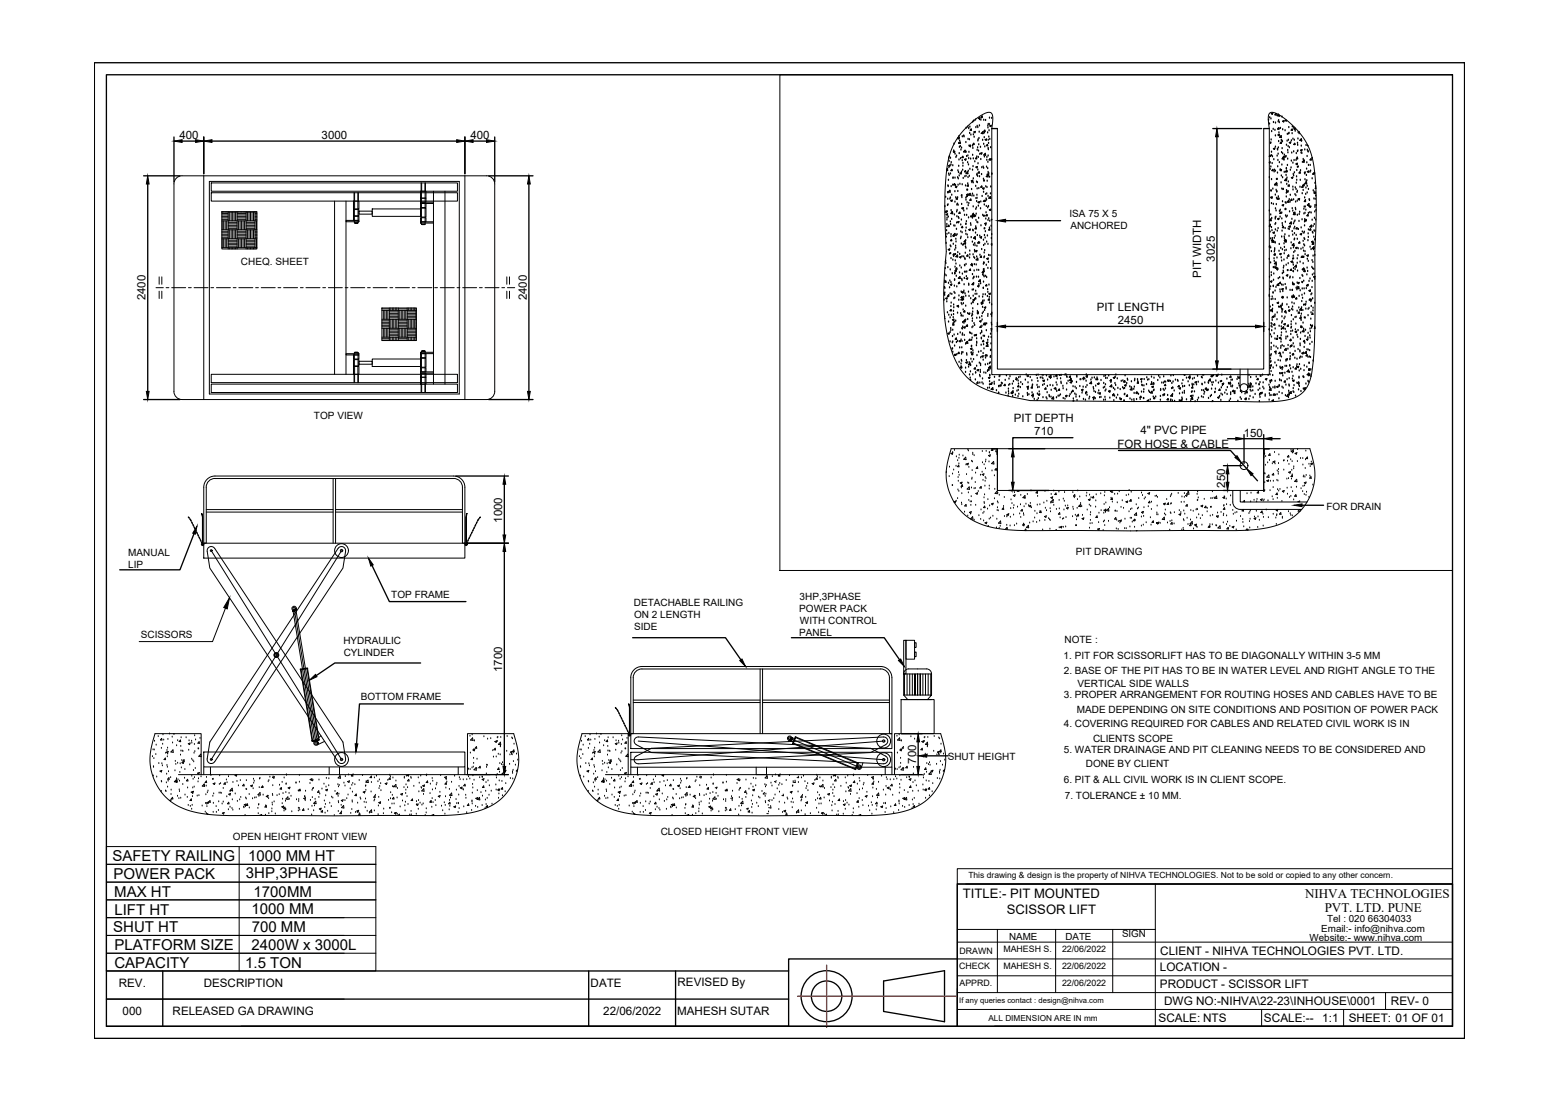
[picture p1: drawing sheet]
<svg xmlns="http://www.w3.org/2000/svg" width="297mm" height="210mm" viewBox="0 0 297 210" stroke-linecap="round" stroke-linejoin="round" font-family="sans-serif">
<defs><g id="words">
<g font-size="2.9">
<text x="21.5" y="164.4">SAFETY RAILING</text>
<text x="21.7" y="167.7">POWER PACK</text>
<text x="46.9" y="167.5">3HP,3PHASE</text>
<text x="47.3" y="164.3">1000 MM HT</text>
<text x="21.8" y="171.2">MAX HT</text>
<text x="48.4" y="171.1">1700MM</text>
<text x="21.6" y="177.9">SHUT HT</text>
<text x="21.8" y="174.6">LIFT HT</text>
<text x="48" y="174.5">1000 MM</text>
<text x="48" y="177.9">700 MM</text>
<text x="21.8" y="184.7">CAPACITY</text>
<text x="21.9" y="181.3">PLATFORM SIZE</text>
<text x="46.8" y="184.6">1.5 TON</text>
<text x="48" y="181.3">2400W x 3000L</text>
</g>
<g font-size="2.5">
<text x="183.7" y="171.4">TITLE:- PIT MOUNTED</text>
<text x="249" y="171.3">NIHVA TECHNOLOGIES</text>
<text x="192.1" y="174.4">SCISSOR LIFT</text>
<text x="252.7" y="174.1">PVT. LTD. PUNE</text>
</g>
<g font-size="2.2">
<text x="34.2" y="26.5">400</text>
<text x="61.4" y="26.5">3000</text>
<text x="89.8" y="26.5">400</text>
<text x="229.1" y="53.1" transform="rotate(-90 229.1 53.1)">PIT WIDTH</text>
<text x="231.7" y="49.9" transform="rotate(-90 231.7 49.9)">3025</text>
<text x="27.8" y="57.3" transform="rotate(-90 27.8 57.3)">2400</text>
<text x="100.5" y="57.3" transform="rotate(-90 100.5 57.3)">2400</text>
<text x="209.2" y="59.3">PIT LENGTH</text>
<text x="213.3" y="61.9">2450</text>
<text x="193.4" y="80.5">PIT DEPTH</text>
<text x="197.3" y="83.1">710</text>
<text x="217.6" y="82.9">4&quot; PVC PIPE</text>
<text x="237.3" y="83.3">150</text>
<text x="213.2" y="85.5">FOR HOSE &amp; CABLE</text>
<text x="233.8" y="93" transform="rotate(-90 233.8 93)">250</text>
<text x="95.8" y="99.7" transform="rotate(-90 95.8 99.7)">1000</text>
<text x="95.8" y="128.2" transform="rotate(-90 95.8 128.2)">1700</text>
<text x="174.8" y="145.7" transform="rotate(-90 174.8 145.7)">700</text>
<text x="221.3" y="185.4">LOCATION -</text>
<text x="221.3" y="182.2">CLIENT - NIHVA TECHNOLOGIES PVT. LTD.</text>
<text x="22.7" y="188.4">REV.</text>
<text x="38.9" y="188.4">DESCRIPTION</text>
<text x="112.7" y="188.4">DATE</text>
<text x="129.3" y="188.2">REVISED By</text>
<text x="221.3" y="188.6">PRODUCT - SCISSOR LIFT</text>
<text x="222.1" y="191.8">DWG NO:-NIHVA\22-23\INHOUSE\0001</text>
<text x="265.4" y="191.8">REV- 0</text>
<text x="23.4" y="193.7">000</text>
<text x="32.9" y="193.7">RELEASED GA DRAWING</text>
<text x="115.1" y="193.7">22/06/2022</text>
<text x="129.2" y="193.7">MAHESH SUTAR</text>
<text x="221" y="195">SCALE: NTS</text>
<text x="241.1" y="195">SCALE:--</text>
<text x="252.2" y="195">1:1</text>
<text x="257.3" y="195">SHEET: 01 OF 01</text>
</g>
<g font-size="1.9">
<text x="204" y="41.3">ISA 75 X 5</text>
<text x="204.2" y="43.6">ANCHORED</text>
<text x="46" y="50.7">CHEQ. SHEET</text>
<text x="59.9" y="80">TOP VIEW</text>
<text x="253.1" y="97.3">FOR DRAIN</text>
<text x="24.5" y="106">MANUAL</text>
<text x="205.3" y="105.9">PIT DRAWING</text>
<text x="24.5" y="108.3">LIP</text>
<text x="74.7" y="114">TOP FRAME</text>
<text x="120.9" y="115.7">DETACHABLE RAILING</text>
<text x="121" y="118">ON 2 LENGTH</text>
<text x="152.5" y="116.8">POWER PACK</text>
<text x="152.5" y="114.5">3HP,3PHASE</text>
<text x="152.6" y="119.1">WITH CONTROL</text>
<text x="26.9" y="121.7">SCISSORS</text>
<text x="65.5" y="122.8">HYDRAULIC</text>
<text x="65.6" y="125.1">CYLINDER</text>
<text x="121" y="120.3">SIDE</text>
<text x="152.5" y="121.4">PANEL</text>
<text x="202.9" y="125.7">1. PIT FOR SCISSORLIFT HAS TO BE DIAGONALLY WITHIN 3-5 MM</text>
<text x="203.1" y="122.7">NOTE :</text>
<text x="203" y="128.6">2. BASE OF THE PIT HAS TO BE IN WATER LEVEL AND RIGHT ANGLE TO THE</text>
<text x="205.6" y="131.1">VERTICAL SIDE WALLS</text>
<text x="68.8" y="133.6">BOTTOM FRAME</text>
<text x="203" y="133.3">3. PROPER ARRANGEMENT FOR ROUTING HOSES AND CABLES HAVE TO BE</text>
<text x="205.4" y="136.1">MADE DEPENDING ON SITE CONDITIONS AND POSITION OF POWER PACK</text>
<text x="203" y="138.8">4. COVERING REQUIRED FOR CABLES AND RELATED CIVIL WORK IS IN</text>
<text x="203" y="143.6">5. WATER DRAINAGE AND PIT CLEANING NEEDS TO BE CONSIDERED AND</text>
<text x="208.5" y="141.5">CLIENTS SCOPE</text>
<text x="180.8" y="145.1">SHUT HEIGHT</text>
<text x="203" y="149.4">6. PIT &amp; ALL CIVIL WORK IS IN CLIENT SCOPE.</text>
<text x="207.2" y="146.5">DONE BY CLIENT</text>
<text x="203.1" y="152.5">7. TOLERANCE ± 10 MM.</text>
<text x="44.4" y="160.3">OPEN HEIGHT FRONT VIEW</text>
<text x="126.1" y="159.4">CLOSED HEIGHT FRONT VIEW</text>
<text x="192.5" y="179.3">NAME</text>
<text x="203.3" y="179.3">DATE</text>
<text x="214.1" y="178.9">SIGN</text>
<text x="249.8" y="179.6">Website:- www.nihva.com</text>
<text x="252.1" y="177.8">Email:- info@nihva.com</text>
<text x="253.2" y="176">Tel : 020 66304033</text>
</g>
<g font-size="1.7">
<text x="183" y="184.9">CHECK</text>
<text x="183" y="182.1">DRAWN</text>
<text x="191.4" y="181.7">MAHESH S.</text>
<text x="191.4" y="184.9">MAHESH S.</text>
<text x="202.6" y="181.7">22/06/2022</text>
<text x="202.6" y="184.9">22/06/2022</text>
<text x="183" y="188.1">APPRD.</text>
<text x="202.6" y="188.1">22/06/2022</text>
</g>
<g font-size="1.6">
<text x="184.7" y="167.6">This drawing &amp; design is the property of NIHVA TECHNOLOGIES. Not to be sold or copied to any other concern.</text>
<text x="188.6" y="194.8">ALL DIMENSION ARE IN mm</text>
</g>
<text font-size="1.5" x="183" y="191.4">If any queries contact : design@nihva.com</text>
</g></defs>
<!-- layer: 0 -->
<g fill="none" stroke="#000" stroke-width=".19">
<path d="M148.8 14.3h128.3v94.6h-128.3zM38.9 33.5v42.7M39.9 34.6h47.7v40.6h-47.7zM40.3 34.9h47v1.6h-47zM40.3 36.8h47v1.6h-47zM63.8 38.4v33M66 38.4v33M67.4 40h1.1v1.2h-1.1zM67.4 38.4h1.1v1.5h-1.1zM67.5 36.8v1.6M67.6 40v1.2M67.6 36.8v3.1"/>
<path d="M68.3 36.8v3.1M68.3 40v1.2M68.4 36.8v1.6M71 39.9h9.2v1.4h-9.2zM80.2 39.7h1.1v1.7h-1.1zM80.2 38.6h2.5v.2h-2.5zM80.2 38.8h1.1v.8h-1.1zM80.2 37.8h1.1v.8h-1.1zM80.2 36.5h1.1v1.3h-1.1zM80.3 34.9v1.6M80.4 36.5v2.1M80.4 38.8v.8"/>
<path d="M80.4 39.7v1.7M80.4 34.9v1.6M81.1 34.9v3.7M81.1 38.8v.8M81.1 39.7v1.7M81.2 34.9v1.6M82.7 36.5v36.8M84.9 36.5v36.8M88.7 33.5v42.7M92.8 33.5a1.55 1.55 0 0 1 1.6 1.6v39.6a1.55 1.55 0 0 1-1.6 1.5M92.8 33.5h-58.1a1.55 1.55 0 0 0-1.5 1.6v39.6a1.53 1.53 0 0 0 1.5 1.5h58.1M184.4 24.3a8.3 8.3 0 0 1 4.4-2.9 1.06 1.06 0 0 1 .6 1.4l-.2 1.7v47h53v-47l-.2-1.9a.91 .91 0 0 1 .3-1.1 .91 .91 0 0 1 1.1 .1 13.8 13.8 0 0 1 7.5 12 100.4 100.4 0 0 1-.1 14.4l.1 3.7a140 140 0 0 1-.7 19.5 5.6 5.6 0 0 1-5.4 5.2l-3.9 .3-44.3-.3a36.8 36.8 0 0 1-10-2.8 12 12 0 0 1-5.5-8 44.3 44.3 0 0 1-.7-15.8l.1-1.8a82.9 82.9 0 0 1 .2-16.5 12.3 12.3 0 0 1 3.7-7.2z"/>
<path d="M190.3 24.5v45.9h50.8v-45.9M29.8 54.9h1.4M30.4 52.8v1.4M30.4 55.6v1.4M30.9 52.8v1.4M30.9 55.6v1.4M31.7 54.9h.5M32.8 54.9h2.6M36 54.9h.5M37 54.9h2.7M40.2 54.9h.6M41.3 54.9h2.7"/>
<path d="M42.3 40.4h6.7v7.1h-6.7zM42.3 40.4h6.7M42.3 42.1h6.7M42.3 43.8h6.7M42.3 45.6h6.7M42.3 47.3h6.7M42.3 41.9h1.2M42.3 45.3h1.2M42.3 41.6h1.2M42.3 45h1.2M42.3 41.3h1.2M42.3 44.7h1.2"/>
<path d="M42.3 41h1.2M42.3 44.4h1.2M42.3 40.7h1.2M42.3 44.1h1.2M42.4 40.4h.1M42.4 42.1v1.7M42.4 45.6v1.7M42.7 40.4h.1M42.7 42.1v1.7M42.7 45.6v1.7M43 40.4h.1M43 42.1v1.7"/>
<path d="M43 45.6v1.7M43.2 40.4h.1M43.2 42.1v1.7M43.2 45.6v1.7M43.5 40.4v7.1M43.5 43.6h1.7M43.5 47h1.7M43.5 43.3h1.7M43.5 46.7h1.7M43.5 43h1.7M43.5 46.4h1.7M43.5 42.7h1.7"/>
<path d="M43.5 46.1h1.7M43.5 42.4h1.7M43.5 45.8h1.7M43.8 40.4v1.7M43.8 43.8v1.8M43.8 47.3v.2M44.1 40.4v1.7M44.1 43.8v1.8M44.1 47.3v.2M44.4 40.4v1.7M44.4 43.8v1.8M44.4 47.3v.2"/>
<path d="M44.5 54.9h.5M44.7 40.4v1.7M44.7 43.8v1.8M44.7 47.3v.2M44.9 40.4v1.7M44.9 43.8v1.8M44.9 47.3v.2M45.2 40.4v7.1M45.2 41.9h1.7M45.2 45.3h1.7M45.2 41.6h1.7M45.2 45h1.7"/>
<path d="M45.2 41.3h1.7M45.2 44.7h1.7M45.2 41h1.7M45.2 44.4h1.7M45.2 40.7h1.7M45.2 44.1h1.7M45.5 40.4h.1M45.5 42.1v1.7M45.5 45.6v1.7M45.6 54.9h2.6M45.8 40.4h.1M45.8 42.1v1.7"/>
<path d="M45.8 45.6v1.7M46.1 40.4h.1M46.1 42.1v1.7M46.1 45.6v1.7M46.4 40.4h.1M46.4 42.1v1.7M46.4 45.6v1.7M46.7 40.4h.1M46.7 42.1v1.7M46.7 45.6v1.7M46.9 40.4v7.1M46.9 43.6h1.8"/>
<path d="M46.9 47h1.8M46.9 43.3h1.8M46.9 46.7h1.8M46.9 43h1.8M46.9 46.4h1.8M46.9 42.7h1.8M46.9 46.1h1.8M46.9 42.4h1.8M46.9 45.8h1.8M47.2 40.4v1.7M47.2 43.8v1.8M47.2 47.3v.2"/>
<path d="M47.5 40.4v1.7M47.5 43.8v1.8M47.5 47.3v.2M47.8 40.4v1.7M47.8 43.8v1.8M47.8 47.3v.2M48.1 40.4v1.7M48.1 43.8v1.8M48.1 47.3v.2M48.4 40.4v1.7M48.4 43.8v1.8M48.4 47.3v.2"/>
<path d="M48.7 40.4v7.1M48.7 41.9h.3M48.7 45.3h.3M48.7 41.6h.3M48.7 45h.3M48.7 41.3h.3M48.7 44.7h.3M48.7 41h.3M48.7 44.4h.3M48.7 40.7h.3M48.7 44.1h.3M48.8 54.9h.5"/>
<path d="M48.9 40.4h.1M48.9 42.1v1.7M48.9 45.6v1.7M49.8 54.9h2.7M53 54.9h.6M54.1 54.9h2.7M57.3 54.9h.5M58.4 54.9h2.6M61.6 54.9h.5M62.6 54.9h2.7M65.8 54.9h.6M66 42.1h2.5v.2h-2.5z"/>
<path d="M66.9 54.9h2.7M67.4 41.3h1.1v.8h-1.1zM67.6 42.5h.7zM67.6 41.3v1.2M68.3 41.3v1.2M68.5 40.3h2.5v.6h-2.5zM70.1 54.9h.5M71.2 54.9h2.7M72.9 58.8h6.5v6.2h-6.5zM72.9 59.2h6.5M72.9 58.9h1.4M73.1 59.2v1.7"/>
<path d="M73.4 59.2v1.7M73.7 59.2v1.7M74 59.2v1.7M74.3 58.8v6.2M74.3 59.8h1.7M74.3 59.5h1.7M74.4 54.9h.5M74.6 58.8v.4M74.8 58.8v.4M75.1 58.8v.4M75.4 58.8v.4M75.4 54.9h2.7"/>
<path d="M75.7 58.8v.4M76 58.8v6.2M76 58.9h1.7M76.3 59.2v1.7M76.5 59.2v1.7M76.8 59.2v1.7M77.1 59.2v1.7M77.4 59.2v1.7M77.7 58.8v6.2M77.7 59.8h1.7M77.7 59.5h1.7M78 58.8v.4"/>
<path d="M78.3 58.8v.4M78.5 58.8v.4M78.7 54.9h.5M78.8 58.8v.4M79.1 58.8v.4M79.4 58.8v6.2M79.4 58.9h.1M79.7 54.9h2.7M80.2 42.3h2.5v.3h-2.5zM80.2 41.6h1.1v.7h-1.1zM80.4 42.8h.7zM80.4 41.6v1.2"/>
<path d="M81.1 41.6v1.2M82.9 54.9h.6M84 54.9h2.7M87.2 54.9h.5M88.3 54.9h2.6M91.5 54.9h.5M92.5 54.9h2.7M95.7 54.9h.6M96.7 52.8v1.4M96.7 55.6v1.4M96.8 54.9h1.4M97.2 52.8v1.4"/>
<path d="M97.2 55.6v1.4M40.3 73.3h47v1.6h-47zM40.3 71.4h47v1.6h-47zM66 67.5h2.5v.2h-2.5zM67.4 68.6h1.1v1.2h-1.1zM67.4 69.9h1.1v1.5h-1.1zM67.4 67.7h1.1v.8h-1.1zM67.5 71.4v1.6M67.6 67.3h.7zM67.6 67.3v1.2M67.6 68.6v1.2M67.6 69.9v3.1"/>
<path d="M68.3 69.9v3.1M68.3 67.3v1.2M68.3 68.6v1.2M68.4 71.4v1.6M68.5 68.9h2.5v.6h-2.5zM71 68.5h9.2v1.4h-9.2zM72.9 60.9h6.5M72.9 62.6h6.5M72.9 64.3h6.5M72.9 62.4h1.4M72.9 62.1h1.4M72.9 61.8h1.4"/>
<path d="M72.9 61.5h1.4M72.9 64.9h1.4M72.9 61.2h1.4M72.9 64.6h1.4M73.1 62.6v1.7M73.4 62.6v1.7M73.7 62.6v1.7M74 62.6v1.7M74.3 60.6h1.7M74.3 64.1h1.7M74.3 60.4h1.7M74.3 63.8h1.7"/>
<path d="M74.3 60.1h1.7M74.3 63.5h1.7M74.3 63.2h1.7M74.3 62.9h1.7M74.6 60.9v1.7M74.6 64.3v.7M74.8 60.9v1.7M74.8 64.3v.7M75.1 60.9v1.7M75.1 64.3v.7M75.4 60.9v1.7M75.4 64.3v.7"/>
<path d="M75.7 60.9v1.7M75.7 64.3v.7M76 62.4h1.7M76 62.1h1.7M76 61.8h1.7M76 61.5h1.7M76 64.9h1.7M76 61.2h1.7M76 64.6h1.7M76.3 62.6v1.7M76.5 62.6v1.7M76.8 62.6v1.7"/>
<path d="M77.1 62.6v1.7M77.4 62.6v1.7M77.7 60.6h1.7M77.7 64.1h1.7M77.7 60.4h1.7M77.7 63.8h1.7M77.7 60.1h1.7M77.7 63.5h1.7M77.7 63.2h1.7M77.7 62.9h1.7M78 60.9v1.7M78 64.3v.7"/>
<path d="M78.3 60.9v1.7M78.3 64.3v.7M78.5 60.9v1.7M78.5 64.3v.7M78.8 60.9v1.7M78.8 64.3v.7M79.1 60.9v1.7M79.1 64.3v.7M79.4 62.4h.1M79.4 62.1h.1M79.4 61.8h.1M79.4 61.5h.1"/>
<path d="M79.4 64.9h.1M79.4 61.2h.1M79.4 64.6h.1M80.2 68.4h1.1v1.7h-1.1zM80.2 71h2.5v.2h-2.5zM80.2 70.2h1.1v.8h-1.1zM80.2 71.2h1.1v.8h-1.1zM80.2 72h1.1v1.3h-1.1zM80.2 67.2h2.5v.3h-2.5zM80.2 67.5h1.1v.8h-1.1zM80.3 73.3v1.6M80.4 67h.7z"/>
<path d="M80.4 67v1.3M80.4 68.4v1.7M80.4 70.2v.8M80.4 71.2v2.1M80.4 73.3v1.6M81.1 67v1.3M81.1 68.4v1.7M81.1 70.2v.8M81.1 71.2v3.7M81.2 73.3v1.6M236.6 70.4v3.6M238.1 70.4v3.6"/>
<path d="M36.1 98.8l-.2-.1 .2 .2M36.2 99l.2 .5M36.2 99l.3 .4M36.5 99.6l.2 .3M36.6 99.6l.1 .3M38.5 98l.2 .7v5l-.1-5zM39.3 97.7h24.3M39.3 97.2h24.3M41 91.3a1.65 1.65 0 0 0-1.7 1.7v10.7h-.4v-10.7a2.13 2.13 0 0 1 2.1-2.2h45.6a2.13 2.13 0 0 1 2.1 2.2v10.7h-.5v-10.7a1.67 1.67 0 0 0-1.6-1.7M41 91.3h45.6M63.6 91.3v12.4M64 91.3v12.4"/>
<path d="M64 97.7h24.2M64 97.2h24.2M89 98l-.1 5.7v-5zM91 99.6l-.2 .3M91 99.6l-.1 .3M91.3 99l-.2 .4M91.4 99l-.3 .5M91.5 98.8l.1-.2-.1 .3M180.5 90v.2M181.1 90.9h.1M181.1 89.1h.1M181.4 86.5l.4-.1-.1 .3z"/>
<path d="M181.7 92.7h.1M181.7 90.5h.1M181.7 86.3h.1M181.9 89.7h.1M182 95.8l.3-.2-.1 .3zM182.1 85.9h.1M182.4 89h.1M182.4 95.6h.1M182.5 87.2h.1M182.7 95.1h.1M182.7 87.9h.1M182.8 93.5h.1"/>
<path d="M182.8 91.1h.1M182.8 91.8h.1M182.9 90.2h.1M182.9 88.8l.1 .3-.3-.1zM182.9 93.8h.1M182.9 88.5h.1M182.9 87.5h.1M183 90.7h.1M183 86.9h.1M183.2 92.1l.3-.1-.1 .3zM183.4 93.1h.1M183.4 96h.1"/>
<path d="M183.5 96.3h.1M183.5 94.2h.1M183.6 92.5l.1 .3h-.3zM183.7 87h.1M184 97.7h.1M184.2 87.2l.1 .5-.4-.1zM184.3 88.7h.1M184.3 96.3v.3l-.3-.1zM184.4 90.6h.1M184.4 88.5l.3-.1-.1 .3zM184.6 98.5h.1M184.6 92.2h.1"/>
<path d="M184.6 85.9h.1M184.7 94h.1M184.7 86h.1M184.8 92.2h.1M184.8 95.5h.1M184.8 89.2h.1M184.9 92.9l.1 .5-.5-.1zM184.9 97.8l.4-.2-.1 .3zM185.1 95.8h.1M185.2 98.1h.1M185.2 96.4h.1M185.3 94.8h.1"/>
<path d="M185.3 95.8h.1M185.3 93.1h.1M185.4 88h.1M185.4 91.5h.1M185.4 91.2h.1M185.5 89.8h.1M185.5 88.1h.1M185.6 98.6v.5l-.4-.1zM185.6 86.5h.1M185.6 86.8h.1M185.8 93.3h.1M185.8 99.3h.1"/>
<path d="M185.8 87h.1M186.1 92.1h.1M186.1 93.2h.1M186.1 90.3h.1M186.1 96.4h.1M186.2 94.2l.3-.2-.1 .3zM186.5 89.1v.3h-.3zM186.6 93.8h.1M186.8 98.4h.1M187 90.7h.1M187.1 99.1h.1M187.2 97.3h.1"/>
<path d="M187.2 92.8v.3h-.3zM187.4 90.1h.1M187.4 90.5l.3-.1-.1 .3zM187.4 86.2h.1M187.4 88.3h.1M187.5 98h.1M187.5 91.7h.1M187.7 99.4h.1M187.7 97.7h.1M187.7 95h.1M187.7 95.9h.1M187.7 88.7h.1"/>
<path d="M187.8 96.1h.1M187.8 94.4h.1M187.9 96.6v.3h-.3zM187.9 92.8h.1M187.9 99.8l.4-.2-.1 .3zM187.9 91.8h.1M188 91.1h.1M188 89.5h.1M188 88.1h.1M188.1 87.8h.1M188.1 91.3h.1M188.1 86.1h.1"/>
<path d="M188.4 97.1h.1M188.5 95.3h.1M188.6 86.9l.3-.1-.1 .3zM188.7 88.1h.1M188.7 93.3h.1M188.7 99.1h.1M188.7 92.8h.1M188.7 86.3h.1M188.8 86.4h.1M188.8 96.5h.1M189 98.9h.1M189.1 96.2l.4-.2-.1 .3z"/>
<path d="M189.3 89.9h.1M189.3 85.7l-.2 .2 .3 .1v-.3M189.4 98.5h.1M189.6 88.1v.4h-.4zM189.7 90.8h.1M189.7 95.2h.1M189.8 93.4h.1M190 86.2h.1M190 89.4l.1 .3h-.3zM190.1 86.3h.1M190.2 99.1h.1M190.2 93.7l.1 .5-.5-.1z"/>
<path d="M190.2 97.4h.1M190.3 85.6v8h50.8v-8h-59.6a14.9 14.9 0 0 0-1 5.2 10.4 10.4 0 0 0 9.1 9.9l.7 .1a76 76 0 0 0 12.8 .4l31.1 .1a24.9 24.9 0 0 0 11.2-1.8 10.3 10.3 0 0 0 4.9-12.5l-.4-1.4h-8.8v7.8M190.3 85.6h-1.1l1 .1 .1 1M190.3 85.6v7.8M190.3 95.8h.1M190.3 96.9h.1M190.4 94.1h.1M190.4 96h.1M190.4 97.5h.1M190.6 94.5h.1M190.9 99.4v.5l-.4-.1zM191.4 96.9l.1 .3h-.3z"/>
<path d="M191.5 96.6h.1M191.6 94.9h.1M191.6 98.6h.1M192.1 98.6h.1M192.1 98.2l.4-.2-.1 .3zM192.1 98.4h.1M192.8 98.7h.1M192.8 97h.1M192.9 95.4h.1M192.9 93.7h.1M193.1 96.1h.1M193.3 94.6l.4-.2-.1 .3z"/>
<path d="M193.3 97h.1M193.4 98.3h.1M193.4 96.5h.1M193.5 94h.1M194.1 96.8h.1M194.2 93.6l-.1 .1 .3 .1-.1-.2M194.5 98.1h.1M194.7 96.3h.1M194.7 98.7h.1M194.7 94.5h.1M195 97.2l.1 .3h-.3zM195.3 98h.1"/>
<path d="M195.3 98.4h.1M195.4 96.7h.1M195.4 95h.1M195.5 94.6l.1 .4h-.5zM195.7 96.2h.1M196 94.4h.1M196.2 96.5h.1M196.3 96.6l.3-.2-.1 .3zM196.4 99.8h.1M196.6 96.1h.1M196.7 93.7h.1M196.8 96.9h.1"/>
<path d="M197.1 99.6h.1M197.4 98.8h.1M197.4 97.6h.1M197.8 99.7h.1M197.8 98h.1M197.9 94.1h.1M197.9 96.4h.1M197.9 93.8v.3l-.3-.1zM198 94.7h.1M198.3 99.4h.1M198.4 96.3h.1M198.4 97.6h.1"/>
<path d="M198.6 97.5v.3h-.3zM199.1 96h.1M199.3 98.6l.3-.2-.1 .3zM199.3 99.3h.1M199.4 93.8h.1M199.4 97h.1M199.7 97.5h.1M199.7 95.7h.1M200.1 99h.1M200.2 99.2h.1M200.3 97.1h.1M200.4 99.3h.1"/>
<path d="M200.4 97.7h.1M200.5 96h.1M200.5 95l.3-.2-.1 .3zM200.5 94.4h.1M200.9 95.4v.5l-.4-.1zM201 95.5h.1M201 93.7h.1M201 96.4h.1M201.5 94.1v.3h-.3zM201.5 97.2h.1M202 93.9h.1M202.1 95.5h.1"/>
<path d="M202.1 97.1h.1M202.2 97.8v.3h-.3zM202.2 98.8h.1M202.7 99.1h.1M202.9 95.2h.1M202.9 99h.1M203 97.3h.1M203 95.7h.1M203.1 94h.1M203.2 96.6h.1M203.4 98.8h.1M203.5 97l.3-.2-.1 .3z"/>
<path d="M203.7 96.5h.1M204.6 98.6h.1M204.7 94h.1M204.7 96.8h.1M204.8 97.2h.1M205 95h.1M205 94.4l.1 .3h-.3zM205.1 98.3h.1M205.4 99.2h.1M205.4 98.6h.1M205.5 97h.1M205.5 95.3h.1"/>
<path d="M205.6 93.7h.1M205.7 98.1l.1 .3h-.3zM205.9 96.6h.1M206 94.8h.1M206.2 96.1h.1M206.2 96.2v.5l-.4-.1zM206.4 96.7h.1M206.4 99l.4-.2-.1 .3zM206.5 98.3h.1M207.2 94.7h.1M207.3 94.1h.1M207.4 97.3h.1"/>
<path d="M207.6 95.4l.4-.2-.1 .3zM207.8 96.4h.1M207.9 94.5h.1M208 99.9h.1M208 98.3h.1M208 99.3h.1M208.1 97.8h.1M208.1 96.6h.1M208.1 95h.1M208.3 99.9h.1M208.6 94.7l.1 .3h-.3zM209 96.8h.1"/>
<path d="M209.1 95.6h.1M209.1 94.4h.1M209.3 98.4v.4l-.2-.1zM209.6 99.7h.1M209.7 97.9h.1M210 94.2h.1M210.1 97.4h.1M210.5 99.6h.1M210.6 97.9h.1M210.6 97.4l.4-.2-.1 .3zM210.6 96.3h.1M210.7 94.6h.1"/>
<path d="M210.7 99.4h.1M210.8 94h.1M210.9 97.8h.1M211 97.3h.1M211 96h.1M211.5 99.5h.1M211.5 97v.5l-.4-.1zM211.7 96.9h.1M211.8 93.7l.4-.1-.1 .3zM212 95.1h.1M212.2 95v.3h-.3zM212.2 95.8h.1"/>
<path d="M212.3 94h.1M212.7 94.3h.1M212.7 97.5h.1M212.8 97.5h.1M212.9 98.8v.3l-.3-.1zM213 99.3h.1M213.1 97.6h.1M213.1 95.9h.1M213.2 94.3h.1M213.3 99.5h.1M213.5 93.8h.1M213.6 99.4l.3-.2-.1 .3z"/>
<path d="M213.7 99.8h.1M213.9 96.8h.1M214.1 95.6h.1M214.3 97h.1M214.6 99.1h.1M214.8 95.7l.3-.1-.1 .3zM214.9 94.6h.1M215.3 94.4h.1M215.4 97.7h.1M215.4 93.6h.1M215.6 98.9h.1M215.7 97.2h.1"/>
<path d="M215.7 95.6h.1M215.8 95.3v.3h-.3zM215.8 93.9h.1M215.9 98.9h.1M215.9 97.1h.1M216 99.6h.1M216.4 99.1l.1 .3h-.3zM216.6 99.3h.1M216.8 96.3h.1M216.8 97.9l.1 .4h-.5zM217 97.1h.1M217.2 96.9h.1"/>
<path d="M217.2 95.1h.1M217.8 98.7h.1M217.8 94.1h.1M217.8 97.8l.3-.2-.1 .3zM218 94.6h.1M218 97.8h.1M218.2 98.5h.1M218.2 96.9h.1M218.3 95.2h.1M218.5 95h.1M218.7 99.7h.1M219 94.1l.3-.1-.1 .3z"/>
<path d="M219.1 96.7h.1M219.3 95.6l.1 .3h-.3zM219.5 98.8h.1M219.7 97.2h.1M219.7 95.8h.1M220 99.4l.1 .3h-.3zM220.4 94.7h.1M220.6 99.9h.1M220.6 94.7h.1M220.7 99.9h.1M220.7 98.2h.1M220.7 97.9h.1"/>
<path d="M220.7 99.8l.4-.2-.1 .3zM220.8 96.6h.1M220.8 94.9h.1M220.9 98.2h.1M221.3 99.9h.1M222 96.1l.3-.1-.1 .3zM222.1 98.7l.1 .5-.5-.1zM222.2 98.1h.1M222.2 96.3h.1M222.3 97.3h.1M222.4 98.3h.1M222.6 95.3h.1"/>
<path d="M222.7 99.8h.1M222.9 95.9v.4l-.2-.1zM223.2 99.5h.1M223.3 97.9h.1M223.3 94.8h.1M223.3 96.2h.1M223.4 98h.1M223.4 94.5h.1M223.5 96.1h.1M223.5 94.3h.1M223.6 99.4h.1M223.6 99.7v.3h-.2z"/>
<path d="M224 100h.1M224 97.8h.1M224.8 94.1h.1M224.9 98.2l.4-.2-.1 .3zM225 97.4h.1M225.3 97.8h.1M225.4 95.9h.1M225.5 94.8h.1M225.8 99.2h.1M225.8 97.5h.1M225.9 99.4h.1M225.9 95.8h.1"/>
<path d="M225.9 94.9h.1M226 94.2h.1M226 98.1h.1M226.1 94.5l.4-.1-.1 .3zM226.4 94.2l.4 .1v-.5l-.4 .4M226.5 98.9h.1M226.5 96.3v.3h-.3zM226.7 93.9h.1M227.1 99.2h.1M227.2 97.4h.1M227.4 99.5l.1 .5-.5-.1zM227.6 97.6h.1"/>
<path d="M228.2 97.3h.1M228.3 98.8h.1M228.4 97.2h.1M228.4 94.3h.1M228.4 95.5h.1M228.4 97.3h.1M228.5 93.9h.1M228.5 95.5h.1M228.6 95h.1M228.7 98.2h.1M229 99h.1M229.1 96.6l.4-.2-.1 .3z"/>
<path d="M229.4 98.4h.1M229.7 95.3h.1M230 96.6l.1 .3h-.3zM230.3 97.7h.1M230.3 97h.1M230.9 98.5h.1M230.9 96.8h.1M231 95.1h.1M231.1 96.8h.1M231.3 95.1h.1M231.3 93.8h.1M231.3 98.3h.1"/>
<path d="M231.6 95h.1M232.1 98.6l.3-.2-.1 .3zM232.1 94.7v.4h-.4zM232.2 98.6h.1M232.3 97.9h.1M232.9 97.8h.1M233.3 94.9l.3-.1-.1 .3zM233.4 99.8h.1M233.4 98.4h.1M233.4 98.1h.1M233.5 96.6h.1M233.5 96.5h.1"/>
<path d="M233.6 94.8h.1M233.6 96.9l.1 .3h-.3zM233.9 95.2h.1M234 96.3h.1M234 98.4h.1M234.2 99.6h.1M234.7 96.4h.1M234.8 94.6h.1M235.2 93.6v2.2a1.42 1.42 0 0 0 1.4 1.4h11.7M235.2 97.4h.1M235.3 98.1h.1M235.6 97.9h.1"/>
<path d="M235.9 99.5h.1M236 97.8h.1M236.6 93.6v2.2h12.8M236.7 98.6h.1M237.1 99.1h.1M237.1 95.8l.3-.3v.3M237.1 99.7h.1M237.2 97.2v.3h-.2zM237.9 94.2h.1M238.3 98h.1M238.4 99.5h.1M238.4 97.7h.1"/>
<path d="M238.5 99.1h.1M238.5 97.4h.1M238.6 95.8h.1M238.7 94.1h.1M239.2 95.5h.1M239.2 99l.4-.2-.1 .3zM239.3 98.7h.1M239.7 97.6h.1M239.7 95.8h.1M239.8 95.3h.1M240 98.6h.1M240.1 93.8v.3h-.3z"/>
<path d="M240.3 99.3h.1M240.5 95.3l.3-.1-.1 .3zM240.8 97.5v.3h-.3zM240.9 98.1h.1M241 95.6h.1M241 98.7h.1M241.1 93.8h.1M241.2 95.4h.1M241.2 90.4h.1M241.2 93.8h.1M241.3 86.6h.1M241.3 92.1h.1"/>
<path d="M241.3 93.6h.1M241.3 90.4h.1M241.4 88.8h.1M241.5 87.1h.1M241.6 97.3h.1M241.7 91.7l.3-.1-.1 .3zM241.8 88.3h.1M241.9 95.6h.1M242 98.8h.1M242.1 90.6v.5l-.4-.1zM242.2 85.6l-1 .1-.1 1M242.2 87.9h.1"/>
<path d="M242.3 86.6v.3h-.3zM242.3 93.6h.1M242.4 91.8h.1M242.7 94.8h.1M242.7 88.5h.1M242.9 95.3h.1M242.9 88.1l.3-.1-.1 .3zM242.9 93h.1M242.9 98.1h.1M242.9 91.8h.1M243 90.3v.3h-.3zM243.2 86.3h.1"/>
<path d="M243.2 88.5h.1M243.4 98.9h.1M243.4 97.3l.4-.1-.1 .3zM243.6 98.4h.1M243.6 98.2h.1M243.6 91.7h.1M243.6 94.1l.1 .3h-.3zM243.7 89.9h.1M243.7 95.1h.1M243.7 93.4h.1M243.8 91.8h.1M243.9 90.1h.1"/>
<path d="M243.9 90.5h.1M243.9 88.5h.1M243.9 89.6h.1M243.9 93.7h.1M244 86.8h.1M244.2 93.4h.1M244.3 97.8l.1 .3h-.3zM244.6 95.7h.1M244.6 98.7h.1M244.6 98.9h.1M244.6 93.7l.4-.1-.1 .3zM244.9 88h.1"/>
<path d="M244.9 89.7h.1M245 87.9h.1M245.5 91.4h.1M245.6 93.2h.1M245.6 94.3h.1M245.6 88h.1M245.8 97.6h.1M245.8 91.3h.1M245.8 86.9l.1 .3h-.3zM245.9 90.1l.3-.1-.1 .3zM245.9 88.6h.1M246 94.9h.1"/>
<path d="M246.1 98h.1M246.2 87.7h.1M246.3 98.3h.1M246.3 94.7h.1M246.3 85.9h.1M246.3 93.1h.1M246.4 91.4h.1M246.4 89.7h.1M246.5 88.1h.1M246.5 90.6h.1M246.5 90.6l.1 .4-.3-.1zM246.5 98.4h.1"/>
<path d="M246.6 86.4h.1M246.6 93.8h.1M246.7 85.8l.1 .5-.5-.1zM246.8 89.5h.1M246.8 95.4h.1M246.8 89.1h.1M247.1 86.5l.3-.1-.1 .3zM247.2 94.4l.1 .3h-.3zM247.3 94.8h.1M247.3 93h.1M247.4 91.5v.4h-.4zM247.5 88.1h.1"/>
<path d="M247.5 85.8h.1M247.7 95.8l.3-.2-.1 .2M248 97.2l-.3 .3 .3 .1M248 97.2l.1 .3M248.1 87.5h.1M248.2 93.3h.1M248.5 93.8h.1M248.5 87.5h.1M248.6 88.7h.1M248.6 92.8h.1M248.6 91h.1M248.7 90.8h.1"/>
<path d="M248.8 94.4h.1M248.8 92.1l.4-.1-.1 .3zM248.9 92.7h.1M248.9 91h.1M249 89.4h.1M249.1 87.7h.1M249.1 86.1h.1M249.2 94.5h.1M249.2 90.7h.1M249.3 93.9h.1M249.4 87.2l.1 .3h-.3zM249.7 94.9h.1"/>
<path d="M249.7 88.6h.1M249.9 90.8h.1M250 89h.1M250 88.5l.4-.1-.1 .3zM250.1 91l.1 .3-.3-.1zM250.2 88.2h.1M250.5 92.6h.1M36.8 100.1l.1 .3M36.8 100.1l.2 .3M37 100.6l.2 .3M37.1 100.5l.1 .4M37.2 101.1l.2 .3"/>
<path d="M37.3 101l.2 .3M37.5 101.5l.1 .4M37.5 101.5l.2 .3M37.7 102l.2 .3M37.8 102l.1 .3M37.9 102.5l.2 .3M38 102.5l.2 .3M38.2 103l.1 .3M38.2 102.9l.2 .4M38.5 103.4l.1 .3-.2-.2M38.9 103.7h49.8v2.8h-49.8zM39.5 105.2a.78 .78 0 0 1 .5-.9 .78 .78 0 0 1 1 .4l24.4 36.9 .5 3.2a.78 .78 0 0 1-.5 .9 .78 .78 0 0 1-.9-.4l-24.5-36.9-.5-3.2"/>
<path d="M40.3 105.1l24.9 39.8M43 116.1l-2.5 6.3h-13.9M55.9 116.5h.1M55.9 116.5l4 24.8M55.9 116.6h.1M56 116.5h.1M56 116.6h.1M56 116.5l-.1 .1M56 116.5v.1M56.1 116.5h.1M56.1 116.6h.1M56.1 116.1l4.2 25.7"/>
<path d="M56.2 116.5h.1M56.3 116.5h.1M56.3 116.5l.2-.1-.2 .1 .2-.1 4 24.8M56.3 116.5l.2-.1-.2 .1M56.4 116.5h-.1M56.4 116.5l.1-.1zM56.4 116.5h.1M56.4 116.5l.1-.1-.1 .1M56.4 116.4h.1M56.5 116.5h.1M56.5 116.4l-.1 .1M56.5 116.5h-.1"/>
<path d="M56.5 116.5l-.6 .1M65.2 105.1l-24.9 39.8M65.9 105.2a.78 .78 0 0 0-.5-.9 .78 .78 0 0 0-.9 .4l-24.5 36.9-.5 3.2a.78 .78 0 0 0 .5 .9 .78 .78 0 0 0 1-.4l24.4-36.9 .5-3.2M89.1 103.4l-.1 .3 .2-.2M89.3 102.9l-.1 .4M89.4 103l-.2 .3M89.6 102.5l-.2 .3M89.6 102.5l-.1 .3M89.8 102l-.1 .3M89.9 102l-.2 .3M90 101.5l-.1 .3M90.1 101.5l-.2 .4"/>
<path d="M90.3 101l-.2 .3M90.3 101.1l-.1 .3M90.5 100.5l-.2 .4M90.6 100.6l-.2 .3M90.7 100.1l-.1 .3M90.8 100.1l-.2 .3M188.4 100.4l.2-.1v.2M190.1 100.7h.1M190.6 100.8h.1M190.8 100.4h.1M192.1 100.2h.1M192.1 100.6l.1 .3h-.3z"/>
<path d="M192.7 100.4h.1M193.5 100.3h.1M194 100h.1M195.1 100.2l.3-.2-.1 .3zM195.3 100h.1M195.7 101.3l-.2-.1 .2-.3v.4M196.2 100.2v.5l-.4-.1zM198.9 101.1h.1M200.3 101h.1M201.3 101.2l.2-.1v.1M202.1 100.7h.1M202.2 100.6l.4-.2-.1 .3z"/>
<path d="M202.9 100.6h.1M203.3 100.6h.1M205.2 100.3h.1M205.4 100.3h.1M207.8 100.8h.1M209.4 101l.4-.2-.2 .3zM210.5 101.2h.1M210.8 100.3h.1M213 100.9h.1M213.3 101h.1M214.6 100.9h.1M214.9 100.9h.1"/>
<path d="M215.6 100.6h.1M216.5 100.6h.1M216.7 101.3h.2M217.8 100.4h.1M218.1 100.2h.1M219.6 100.2h.1M220.8 100h.1M223.2 101.2h.1M225.5 101.1h.1M225.7 100.8h.1M225.8 101.2h.1M226.6 100.1h.1"/>
<path d="M227.2 100v.3h-.3zM227.7 100.9h.1M227.9 100.2l.4-.2-.2 .3zM228.2 100.5h.1M228.4 100.6h.1M229.3 100.2h.1M230.7 100.3l.1 .3h-.3zM230.8 100.1h.1M230.8 100.5h.1M231.3 100.1h.1M232 100.3h.1M232.1 100.4h.1"/>
<path d="M232.7 100.3l.1 .5-.4-.1zM234 100.1h.1M234.3 100.6l.1 .3h-.3zM234.6 100.4h.1M235.1 100.6l.3-.2-.1 .3zM235.8 101.1h.1M237.3 100.5h.1M237.9 101.2v-.3l-.2 .3M238.1 101.2h.1M238.4 100.7h.1M239.9 100.6h.1M241 100.4h.1"/>
<path d="M243.5 100.1h.1M33.1 140h.1M57.3 127.7l1.4-.2v.1l-1.4 .2zM57.3 127.8l2.2 13.5M57.4 127.8l2.2 13.5M58.6 127.6l2.2 13.5M58.7 127.6l2.2 13.5M114.5 140h.2M117.6 135.2l-.2-.2 .1 .2M117.6 135.4l.3 .4M117.7 135.3l.3 .5M118 136l.2 .3"/>
<path d="M118.1 135.9l.1 .3M118.2 136.4l.2 .4M118.3 136.4l.1 .3M118.5 136.9l.1 .3M118.5 136.9l.2 .3M118.7 137.4l.2 .3M118.8 137.4l.1 .3M118.9 137.9l.2 .3M119 137.8l.1 .4M119.2 138.4l.1 .3M119.2 138.3l.2 .4M119.4 138.8l.1 .4"/>
<path d="M119.5 138.8l.1 .3M119.6 139.3l.2 .3M119.7 139.3l.1 .3M119.9 134.3l.3 .7v5l-.1-5zM119.9 139.8l.1 .2-.1-.2M120.3 140h49.9v2.8h-49.9zM120.8 134.1h24.2M120.8 133.6h24.2M122.5 127.6a1.65 1.65 0 0 0-1.7 1.7v10.7h-.5v-10.7a2.11 2.11 0 0 1 2.2-2.1h45.5a2.13 2.13 0 0 1 2.1 2.1M122.5 127.7h45.5M145 127.7v12.3M145.5 127.7v12.3"/>
<path d="M145.5 134.1h24.2M145.5 133.6h24.2M168 127.6a1.67 1.67 0 0 1 1.7 1.7v10.7h.5v-10.7M171.9 133.5h6.3v6.5h-6.3zM172.4 128.6a.97 .97 0 0 1 1-1h3.4a.95 .95 0 0 1 .9 1M172.4 132.6h5.3l-.8 .9M172.4 122.2h.4v6.4h-.4zM172.4 128.6v4M172.4 128.6h5.3v4M172.4 132.6l.8 .9M172.4 133.5h5.3M172.6 128.6v4"/>
<path d="M172.8 122.2h1.7v3.6h-1.7zM173 128.6v4M173.6 128.6v4M174.1 128.6v4M174.5 122.7h.3v.8h-.3zM174.5 124.4h.3v.9h-.3zM174.6 132.6v-4v4M175.1 132.6v-4v4M175.6 132.6v-4v4M176.1 128.6v4M176.6 128.6v4M177.1 128.6v4"/>
<path d="M177.6 128.6v4M29.1 144.4h.1M29.2 143.1h.1M29.2 148.1h.1M29.3 146.3h.1M29.3 146.4h.1M29.4 144.8h.1M29.4 143.1h.1M29.5 141.4h.1M29.7 144h.1M29.8 142.2h.1M29.9 148.3h.1"/>
<path d="M30.2 140.6h.1M30.3 145.7h.1M30.5 147.1l.4-.1-.1 .3zM30.8 151h.1M30.8 149.1h.1M30.8 142.8h.1M30.8 149.2h.1M30.8 140.9l.1 .3h-.3zM30.9 145.7h.1M31 146.1h.1M31 142h.1M31.1 140.2h.1"/>
<path d="M31.2 141.2h.1M31.5 144.7l.1 .3-.3-.1zM31.6 150.9h.1M31.6 143.7h.1M31.7 151h.1M31.7 149.4h.1M31.7 143.5l.4-.1-.1 .3zM31.8 147.7h.1M31.9 146.1h.1M31.9 143.2h.1M31.9 144.4h.1M31.9 146.4h.1"/>
<path d="M32 142.8h.1M32 150.2h.1M32 143.9h.1M32 141.1h.1M32.1 149.1h.1M32.1 147.3h.1M32.2 148.4l.1 .3h-.3zM32.3 152.7l.3-.1-.1 .3M32.3 140.1h.1M32.6 148.4h.1M32.6 151.6h.1M32.6 150.8h.1"/>
<path d="M32.9 140.7h.1M32.9 152.1l.1 .4-.3-.1zM32.9 141.8h.1M33 143.1l.1 .5-.5-.1zM33.4 147.1h.1M33.4 145.3h.1M33.5 149.2l.3-.2v.3zM33.5 145.9h.1M33.7 148.8v.4h-.4zM33.7 148.6h.1M33.7 142.3h.1M33.9 151.9h.1"/>
<path d="M33.9 145.6h.1M33.9 141.3h.1M34 148.8h.1M34 147.8h59.5M34.1 152.4h.1M34.2 150.7h.1M34.2 151h.1M34.2 149.1h.1M34.3 147.4h.1M34.4 145.8h.1M34.4 141.2l.1 .3h-.3zM34.4 144.1h.1"/>
<path d="M34.5 152.3h.1M34.5 142.4h.1M34.5 143.3h.1M34.6 140.8h.1M34.6 146.5h.1M34.7 145.1h.1M34.7 145.5l.4-.1-.1 .3zM34.8 143.3h.1M34.9 149.7h.1M34.9 143.4h.1M35.1 145l.1 .3-.3-.1zM35.2 148.5h.1"/>
<path d="M35.3 146.8h.1M35.3 151.7h.1M35.5 140.8h.1M35.7 152.2h.1M35.8 150.4h.1M35.8 148.7l.1 .3h-.3zM35.9 153.7h.1M35.9 141.9l.4-.1-.1 .3zM36 143.2h.1M36.1 141.4h.1M36.2 146h.1M36.3 153.9h.1"/>
<path d="M36.5 151.2l.3-.2-.1 .3zM36.5 152.5v.3l-.3-.1zM36.6 141.4h.1M36.6 154.4h.1M36.6 144.9h.1M36.6 148.1h.1M36.6 141.8h.1M36.7 153.7h.1M36.7 152h.1M36.8 150.4h.1M36.8 151.4h.1M36.8 145.1h.1"/>
<path d="M36.8 148.7h.1M36.9 147h.1M36.9 151.2h.1M37 145.4h.1M37 143.7h.1M37 150.2h.1M37.1 142.1h.1M37.1 148.4h.1M37.1 140.4h.1M37.2 143.4h.1M37.3 146.6h.1M37.3 141.2h.1"/>
<path d="M37.6 151.9h.1M37.7 147.5l.3-.1-.1 .3zM37.8 149.2h.1M37.8 142.9h.1M37.9 148.6h.1M37.9 142.9h.1M38 151.8h.1M38 141.5v.3h-.2zM38.2 140.9h.1M38.3 143.9l.1 .5-.5-.1zM38.4 148.2h.1M38.4 147.8v-7.8h-8.8a15.3 15.3 0 0 0-1 5.2 10.4 10.4 0 0 0 9.1 9.9l.7 .1a75.9 75.9 0 0 0 12.8 .4h31.1a24.8 24.8 0 0 0 11.2-1.7 10.3 10.3 0 0 0 4.9-12.5l-.4-1.4h-8.8v7.8"/>
<path d="M38.6 153.8h.1M38.9 143.5h49.8v2.8h-49.8zM38.9 146.4v1.4M38.9 149.9h.1M39 149.6v.5l-.4-.1zM39.2 155h.1M39.2 153.3h.1M39.3 151.7h.1M39.3 150h.1M39.4 149v.3h-.3zM39.4 148.3h.1M39.4 155.3h.1"/>
<path d="M39.4 153.2l.4-.2-.1 .3zM39.5 153.5h.1M39.5 153.9h.1M39.5 155.4l.1-.1v.1M39.6 151.3h.1M39.7 151h.1M40.1 152.8v.3h-.3zM40.2 146.4v1.4M40.2 148h.1M40.5 148.7h.1M40.6 151.9h.1M40.7 149.5l.3-.1-.1 .3z"/>
<path d="M40.7 155h.1M40.7 148.7h.1M40.7 153.3h.1M40.8 151.5h.1M41.2 153.9h.1M41.3 155h.1M41.7 154.7h.1M41.7 153h.1M41.8 151.3h.1M41.8 149.7h.1M41.9 148h.1M42 151.3h.1"/>
<path d="M42.1 149.5h.1M42.2 151.4h.1M42.4 153.4h.1M42.4 155.2l.4-.2-.1 .3zM42.6 153h.1M42.6 150.5h.1M42.9 149.3l.1 .3h-.3zM43.2 148.8h.1M43.3 152.1h.1M43.3 149.4h.1M43.6 154.5h.1M43.6 148.2h.1"/>
<path d="M43.6 153.1l.1 .3h-.3zM43.6 151.6l.4-.2-.1 .3zM43.9 154h.1M43.9 151.1h.1M44.3 154.3h.1M44.3 150.4v.5l-.4-.1zM44.3 152.6h.1M44.4 151h.1M44.4 154.6h.1M44.4 149.3h.1M44.9 151.5h.1M45.1 147.8l-.3 .1 .3 .2 .1-.3"/>
<path d="M45.2 149.1h.1M45.3 152.9h.1M45.5 150h.1M45.7 154.4h.1M45.7 152.6h.1M45.8 148.9h.1M45.9 152.2h.1M46.5 154h.1M46.5 149.6l.1 .4-.3-.1zM46.5 154.1h.1M46.6 153.6l.3-.2v.3zM46.8 155.6h.1"/>
<path d="M46.8 153.9h.1M46.9 152.3h.1M46.9 150.6h.1M47 152.5h.1M47 149h.1M47 150.7h.1M47.2 153.4l.1 .3h-.3zM47.5 151.6h.1M47.6 154.2h.1M47.8 149.9l.4-.1-.1 .3zM48.2 152.4h.1M48.3 150.5h.1"/>
<path d="M48.4 148.7h.1M48.4 149.4h.1M48.5 149.1h.1M48.6 152.3h.1M48.9 152.2h.1M49.2 154.3h.1M49.3 155.3h.1M49.3 153.6h.1M49.4 153.5h.1M49.4 152h.1M49.5 150.3h.1M49.5 148.6h.1"/>
<path d="M49.6 148.5h.1M49.6 151.2l.1 .5-.5-.1zM49.6 155.6l.3-.2v.2M50.1 150v.3h-.3zM50.2 150.3h.1M50.2 151.7h.1M50.6 155.6h.1M50.7 153.8h.1M50.8 153.7v.3h-.3zM50.8 152l.3-.2-.1 .3zM51.1 151.9h.1M51.2 149.2h.1"/>
<path d="M51.2 152.4h.1M51.3 155.3h.1M51.3 148.9h.1M51.5 148.3h.1M51.9 154.9h.1M51.9 154.4h.1M51.9 153.2h.1M52 153.6h.1M52 151.6h.1M52 148.3l.3-.1-.1 .3zM52 151.8h.1M52 149.9h.1"/>
<path d="M52.1 148.3h.1M52.3 153h.1M52.5 155.3h.1M52.9 151.8h.1M53.3 151.6h.1M53.3 149.8h.1M53.7 150.3v.3h-.3zM53.8 154l.3-.2-.1 .3zM53.8 149.3h.1M53.8 153.4h.1M53.9 152.5h.1M54 151.4h.1"/>
<path d="M54.2 154.8h.1M54.2 148.5h.1M54.4 154v.3h-.3zM54.4 154.5h.1M54.5 152.9h.1M54.5 154.5h.1M54.5 151.2h.1M54.6 149.7h.1M54.6 149.6h.1M54.6 147.9h.1M54.7 147.9h.1M54.9 152.1l.1 .4h-.5z"/>
<path d="M55 150.3l.3-.1-.1 .3zM55.1 151.4h.1M55.2 152.5h.1M55.5 151.9h.1M55.7 154.9h.1M56.5 149.4h.1M56.6 152.6h.1M56.9 150.9h.1M56.9 154.7h.1M56.9 154.2h.1M57 152.9h.1M57 152.6h.1"/>
<path d="M57.1 150.9h.1M57.1 154.3h.1M57.1 148h.1M57.1 149.3h.1M57.2 154.6h.1M57.2 150.6l.1 .3h-.3zM57.9 154.3l.1 .3h-.3zM57.9 152.3l.4-.1-.1 .3zM58.1 152h.1M58.2 152.1h.1M58.2 152.8h.1M58.3 151h.1"/>
<path d="M58.8 154.5h.1M59.1 149.5h.1M59.2 148.7l.3-.1-.1 .3zM59.2 152.7h.1M59.5 155.5h.1M59.5 141.3l1.4-.2v.1l-1.4 .3zM59.5 153.9h.1M59.5 150.8h.1M59.6 152.2h.1M59.6 149h.1M59.6 150.5h.1M59.7 148.9h.1"/>
<path d="M59.8 150.4h.1M59.8 154.7h.1M59.9 141.4h.1M59.9 141.4l.1 .1M60 141.5h.1M60 141.5l.1-.1-.1 .1M60 141.4h.1M60 153.8h.1M60 141.4v.1M60.1 141.4l-.1 .1M60.1 141.4l-.1 .1 .1-.1M60.1 141.4h.1"/>
<path d="M60.1 152.5h.1M60.2 141.4h.1M60.2 152.9l.1 .5-.5-.1zM60.3 141.4h.1M60.4 141.4h.1M60.4 141.3l-.1 .1M60.4 141.3h.1M60.5 141.4h.1M60.8 150.9l.1 .3h-.3zM60.8 152.2h.1M60.9 148.8h.1M60.9 154.4l.4-.2-.1 .3z"/>
<path d="M61 151.5h.1M61.2 140.4l-1.2 1.1 .1-.1M61.4 150.6h.1M61.5 154.6l.1 .4-.3-.1zM61.8 149.6h.1M61.9 152.8h.1M61.9 141.5l-1.4 .7M62 154.1h.1M62 155.2h.1M62.1 153.5h.1M62.1 151.8h.1M62.1 150.7l.4-.1-.1 .3z"/>
<path d="M62.2 150.2h.1M62.3 148.5h.1M62.5 154.8h.1M62.7 149.9h.1M62.7 148.6h.1M62.8 146.4v1.4M62.9 153.3h.1M63.2 153.9h.1M63.3 152.1h.1M63.5 152.3h.1M63.8 155.6h.1M63.9 151h.1"/>
<path d="M64.4 151.2v.3h-.3zM64.5 149.7h.1M64.5 152h.1M64.5 154.8h.1M64.5 153h.1M64.6 150.1h.1M64.6 153.2h.1M64.7 151.5h.1M64.7 149.9h.1M64.8 148.2h.1M64.8 146.4v1.4M64.9 148v.5l-.4-.1z"/>
<path d="M65.1 155v.3l-.3-.1zM65.1 153.7h.1M65.1 152.7l.4-.1-.1 .3zM65.2 154.9h.1M65.6 153.7v.5l-.4-.1zM65.6 149.4h.1M65.8 152.8h.1M65.8 150h.1M65.9 148.2h.1M66.2 152.4h.1M66.3 149.1l.4-.1-.1 .3zM66.4 151.7h.1"/>
<path d="M66.5 147.9h.1M66.8 150.5h.1M66.9 155.2h.1M67.1 154.5h.1M67.1 149.8h.1M67.1 148h.1M67.2 152.8h.1M67.2 153.1h.1M67.2 147.8l.1 .3h-.3zM67.2 151.2h.1M67.3 149.5h.1M67.4 147.8h.1"/>
<path d="M67.7 149.7h.1M67.8 155h.1M68 151.5v.3h-.3zM68.1 154.7l.3-.1-.1 .3zM68.2 155.1h.1M68.2 153.3h.1M68.5 155.2h.1M68.5 148.9h.1M68.6 155.3l.1 .3h-.3zM68.7 152.3h.1M68.8 152.5h.1M69.2 148h.1"/>
<path d="M69.3 151.1l.3-.1-.1 .3zM69.5 153.1h.1M69.5 151.3h.1M69.7 154.1h.1M69.7 150h.1M69.7 152.5h.1M69.8 150h.1M69.8 150.8h.1M69.9 149.2h.1M69.9 153.2h.1M70.1 154.8h.1M70.2 148.9l.1 .4h-.5z"/>
<path d="M70.5 155.2h.1M70.8 151.1h.1M70.8 148.1l.1 .3h-.3zM70.9 149.3h.1M70.9 154.5v.5l-.4-.1zM71.4 152.8h.1M71.4 154.7h.1M71.4 148.4h.1M71.5 152.6h.1M71.5 151.8l.1 .3h-.3zM71.6 151.8h.1M71.8 148.1h.1"/>
<path d="M72.1 149.2h.1M72.1 155.5h.1M72.2 153.8h.1M72.2 155.6h.1M72.3 152.1h.1M72.3 153.2l.3-.2-.1 .3zM72.3 150.5h.1M72.4 148.8h.1M72.4 150.1h.1M72.5 153.3h.1M72.6 149.5h.1M72.7 150.9h.1"/>
<path d="M73.1 155.3h.1M73.2 154.4h.1M73.5 149.5l.3-.1-.1 .3zM74 148.9h.1M74.1 152.7h.1M74.3 154.2h.1M74.3 147.9h.1M74.4 148.4l.1 .3h-.3zM74.4 154.2h.1M74.5 148.2h.1M74.5 152.4h.1M74.5 151.3h.1"/>
<path d="M74.7 155.1h.1M74.8 153.4h.1M74.8 151.8h.1M74.9 150.1h.1M75 148.5h.1M75.1 150.2h.1M75.1 152.1l.1 .4-.3-.1zM75.2 153.4h.1M75.2 155.2l.4-.2-.1 .3zM75.5 155.3h.1M75.5 149.7l.1 .5-.5-.1zM75.5 149h.1"/>
<path d="M75.8 152.3h.1M75.8 155.4h.1M75.8 150.5h.1M76 155.6l.2-.2v.2M76.3 154h.1M76.5 151.5l.3-.1-.1 .3zM76.8 152.8h.1M77.1 150.3h.1M77.1 148.5h.1M77.1 148.3h.1M77.2 153.7h.1M77.3 154.7h.1"/>
<path d="M77.3 153.1h.1M77.4 151.4h.1M77.4 150.8h.1M77.5 149.8h.1M77.5 148.1h.1M77.6 152h.1M77.8 150.3h.1M77.8 153.5h.1M77.9 147.8l-.2 .1 .2 .2 .1-.3M78 148.7v.3h-.3zM78.2 155.5h.1M78.4 148.3h.1"/>
<path d="M78.4 154.8h.1M78.4 148.5h.1M78.5 155.5h.1M78.7 152.5v.3l-.3-.1zM79 150.1h.1M79.4 155.4h.1M79.4 153.5l.4-.1-.1 .3zM79.4 153h.1M79.5 153.6h.1M79.8 154.4h.1M79.8 148.4h.1M79.9 152.8h.1"/>
<path d="M79.9 151.1h.1M80 149.4h.1M80.1 153.2h.1M80.3 148.1h.1M80.3 150.3h.1M80.4 150.4h.1M80.5 153.6h.1M80.6 149.9l.4-.1-.1 .3zM80.7 153.4h.1M80.8 151.6h.1M80.8 150.5l.1 .5-.4-.1zM81.1 155.6h.1"/>
<path d="M81.3 155.1h.1M81.3 154.3h.1M81.3 148h.1M81.4 147.9h.1M81.6 149v.3h-.3zM82 151.4h.1M82.1 149.6h.1M82.1 153.1h.1M82.2 152.8l.1 .3h-.3zM82.4 154h.1M82.4 152.4h.1M82.5 148.5h.1"/>
<path d="M82.5 150.7h.1M82.5 155.6h-.1l.4-.2-.1 .2M82.6 149.1h.1M82.6 153.2h.1M83 152.7h.1M83.1 150.5h.1M83.2 153.7h.1M83.2 149.8h.1M83.3 149.5h.1M83.6 151.9l.4-.1-.1 .3zM83.9 151.2h.1M84.1 148h.1"/>
<path d="M84.2 153.8h.1M84.5 154.7h.1M84.8 153.2h.1M84.8 148.3l.4-.1-.1 .3zM84.9 155.4h.1M84.9 153.7h.1M85 152h.1M85.1 150.4h.1M85.1 148.7h.1M85.1 149.3l.1 .3h-.3zM85.2 149.2h.1M85.7 154.5h.1"/>
<path d="M85.7 150.6h.1M85.8 152.7h.1M85.8 153.8h.1M85.8 153.1l.1 .3h-.3zM85.9 152.3h.1M86.1 149.3h.1M86.2 151.3v.5l-.4-.1zM86.6 153.9l.3-.1-.1 .3zM86.7 148.1h.1M87 152.6h.1M87.1 150.8h.1M87.1 153.3h.1"/>
<path d="M87.4 155h.1M87.4 146.4v1.4M87.4 153.3h.1M87.5 153.4h.1M87.5 151.7h.1M87.6 150.1h.1M87.6 154.3h.1M87.6 148.4h.1M87.8 148.8h.1M87.8 150.3l.3-.1-.1 .3zM88.3 150.6h.1M88.4 148.8h.1"/>
<path d="M88.4 150.7h.1M88.5 154h.1M88.7 146.4v1.4M88.7 149.6l.1 .4-.3-.1zM88.8 151.8h.1M88.9 152.3h.1M89 155.1h.1M89 148.8h.1M89.2 146.7l.2-.1-.2 .2M89.4 148.2h.1M89.4 153.4l.1 .3h-.3zM89.6 148.6h.1"/>
<path d="M89.7 140.5h.1M89.7 146.8h.1M89.7 143.7h.1M90 154.7h.1M90 153h.1M90 152.8h.1M90.1 146.5h.1M90.1 140.2h.1M90.1 153.4h.1M90.1 151.3h.1M90.2 149.7h.1M90.2 140.8v.5l-.4-.1z"/>
<path d="M90.2 150.4h.1M90.2 148h.1M90.2 143.1l.4-.1-.1 .3zM90.3 146.4h.1M90.3 144.7h.1M90.4 145.7h.1M90.4 143.1h.1M90.4 148.9h.1M90.5 141.4h.1M90.7 153.9h.1M90.8 152.3l.3-.1-.1 .3zM90.8 146.5l.1 .5-.5-.1z"/>
<path d="M90.9 142.5l.1 .3h-.3zM90.9 146.7h.1M91 144.9h.1M91.1 150.9h.1M91.1 154.1h.1M91.5 152.2v.4h-.4zM91.5 148.4h.1M91.6 146.2v.3h-.3zM91.8 151.2h.1M92 148.3h.1M92 153.7h.1M92 148.7l.3-.1-.1 .3z"/>
<path d="M92 151.9h.1M92.3 150v.3h-.3zM92.3 140.6h.1M92.5 154.3h.1M92.6 152.7h.1M92.7 151h.1M92.7 149.3h.1M92.7 153.5h.1M92.8 147.7h.1M92.8 146.4h.1M92.8 146h.1M92.9 152.3h.1"/>
<path d="M93 146h.1M93 153.7v.3h-.3zM93 141h.1M93.1 149h.1M93.3 151.7h.1M93.4 149.9h.1M93.6 140.9h.1M93.7 151h.1M93.9 153.5h.1M94 143.3h.1M94.1 144.5h.1M94.4 141.5l.4-.1-.1 .3z"/>
<path d="M94.5 142.8v.3h-.3zM94.6 149.8h.1M94.7 148h.1M94.7 150.7h.1M94.7 144.4h.1M94.7 148.4h.1M94.9 147.8h.1M94.9 140.8h.1M94.9 141.5h.1M95 150.7l.3-.1-.1 .3zM95 140.7h.1M95.1 143.9h.1"/>
<path d="M95.1 152.3h.1M95.2 146.5v.3h-.3zM95.2 150.7h.1M95.2 151.5h.1M95.2 149h.1M95.3 147.4h.1M95.4 145.7h.1M95.4 144h.1M95.5 142.5h.1M95.5 141.6v.5l-.4-.1zM95.5 142.4h.1M95.5 140.7h.1"/>
<path d="M95.7 145.9h.1M95.8 149.1h.1M95.8 150.3l.1 .3h-.3zM95.9 151.8h.1M95.9 145.5h.1M95.9 147.8h.1M96 146h.1M96.1 147.3l.1 .5-.5-.1zM96.2 147.1l.3-.1-.1 .3zM96.4 151.1h.1M96.5 149.5h.1M96.7 143.4h.1"/>
<path d="M96.8 140.5h.1M97.2 145.8h.1M97.3 144h.1M97.4 148.6h.1M97.4 143.5l.3-.1-.1 .3zM97.6 143.9h.1M97.6 140.8h.1M97.7 144h.1M97.8 147.3h.1M97.8 141h.1M97.8 147.6h.1M97.8 148.6h.1"/>
<path d="M97.9 147h.1M97.9 145.3h.1M98 143.7h.1M98 143.1l.1 .3h-.3zM98.1 142h.1M98.3 146h.1M98.5 143.9h.1M98.7 146.9l-.2 .2 .2 .1M98.8 145h.1M110.5 144.4h.1M110.7 143.1h.1M110.7 148.1h.1"/>
<path d="M110.7 146.3h.1M110.8 146.4h.1M110.8 144.8h.1M110.9 143.1h.1M110.9 141.4h.1M111.2 144h.1M111.3 142.2h.1M111.4 148.3h.1M111.6 140.6h.1M111.8 145.7h.1M112 147.1l.3-.1-.1 .3zM112.2 151h.1"/>
<path d="M112.2 149.1h.1M112.2 142.8h.1M112.3 149.2h.1M112.3 140.9l.1 .3h-.3zM112.3 145.7h.1M112.4 146.1h.1M112.5 142h.1M112.6 140.2h.1M112.7 141.2h.1M113 144.7l.1 .3-.3-.1zM113 150.9h.1M113.1 143.7h.1"/>
<path d="M113.1 151h.1M113.2 149.4h.1M113.2 143.5l.3-.1-.1 .3zM113.3 147.7h.1M113.3 146.1h.1M113.3 143.2h.1M113.4 144.4h.1M113.4 146.4h.1M113.4 150.2h.1M113.4 142.8h.1M113.4 143.9h.1M113.5 141.1h.1"/>
<path d="M113.5 149.1h.1M113.6 147.3h.1M113.7 148.4v.3h-.3zM113.8 152.7l.3-.1-.1 .3M113.8 140.1h.1M114 148.4h.1M114.1 151.6h.1M114.1 150.8h.1M114.3 140.7h.1M114.4 152.1v.4l-.3-.1zM114.4 141.8h.1M114.5 143.1v.5l-.4-.1z"/>
<path d="M114.9 147.1h.1M114.9 145.3h.1M115 149.2l.3-.2-.1 .3zM115 145.9h.1M115.1 148.8l.1 .4h-.5zM115.1 148.6h.1M115.2 142.3h.1M115.3 151.9h.1M115.3 145.6h.1M115.4 141.3h.1M115.4 148.8h.1M115.5 147.8h59.5"/>
<path d="M115.6 152.4h.1M115.7 150.7h.1M115.7 151h.1M115.7 149.1h.1M115.8 147.4h.1M115.8 145.8h.1M115.9 141.2v.3h-.3zM115.9 144.1h.1M116 142.4h.1M116 152.3h.1M116 143.3h.1M116 140.8h.1"/>
<path d="M116.1 146.5h.1M116.2 145.1h.1M116.2 145.5l.3-.1-.1 .3zM116.2 143.3h.1M116.3 149.7h.1M116.4 143.4h.1M116.6 145v.3l-.3-.1zM116.7 148.5h.1M116.7 146.8h.1M116.8 151.7h.1M117 140.8h.1M117.2 152.2h.1"/>
<path d="M117.3 150.4h.1M117.3 148.7v.3h-.3zM117.4 153.7h.1M117.4 141.9l.3-.1-.1 .3zM117.5 143.2h.1M117.5 141.4h.1M117.7 146h.1M117.8 153.9h.1M117.9 151.2l.4-.2-.1 .3zM118 152.5v.3l-.3-.1zM118 141.4h.1M118 154.4h.1"/>
<path d="M118 144.9h.1M118 148.1h.1M118.1 141.8h.1M118.1 153.7h.1M118.2 152h.1M118.2 150.4h.1M118.2 151.4h.1M118.3 145.1h.1M118.3 148.7h.1M118.4 147h.1M118.4 151.2h.1M118.4 145.4h.1"/>
<path d="M118.5 143.7h.1M118.5 150.2h.1M118.5 142.1h.1M118.6 148.4h.1M118.6 140.4h.1M118.6 143.4h.1M118.7 146.6h.1M118.8 141.2h.1M119.1 151.9h.1M119.1 147.5l.4-.1-.1 .3zM119.2 149.2h.1M119.3 142.9h.1"/>
<path d="M119.3 148.6h.1M119.4 142.9h.1M119.4 151.8h.1M119.5 141.5v.3h-.3zM119.6 140.9h.1M119.8 143.9v.5l-.4-.1zM119.8 148.2h.1M119.8 147.8v-7.8h-8.8a15.3 15.3 0 0 0-.9 5.2 10.4 10.4 0 0 0 9.1 9.9l.7 .1a76 76 0 0 0 12.8 .4h31.1a24.8 24.8 0 0 0 11.2-1.7 10.3 10.3 0 0 0 4.9-12.5l-.4-1.4h-8.8v7.8M120 153.8h.1M120.3 143.6h49.9v2.8h-49.9zM120.3 146.4v1.4M120.4 149.9h.1"/>
<path d="M120.4 149.6l.1 .5-.5-.1zM120.6 155h.1M120.7 153.3h.1M120.7 151.7h.1M120.8 150h.1M120.8 149l.1 .3h-.3zM120.9 155.3h.1M120.9 148.3h.1M120.9 153.2l.4-.2-.1 .3zM120.9 153.5h.1M120.9 153.9h.1M121 155.4l.1-.1v.1"/>
<path d="M121 151.3h.1M121.1 151h.1M121.4 142.1a.78 .78 0 0 1-.4-.9 .78 .78 0 0 1 .8-.6l44.3 2.2 2.8 1.5a.78 .78 0 0 1 .4 .9 .78 .78 0 0 1-.8 .5l-44.2-2.1-2.9-1.5M121.5 152.8l.1 .3h-.3zM121.6 146.4v1.4M121.7 148h.1M121.8 141.4l46.8 3.6M122 148.7h.1M122.1 151.9h.1M122.1 149.5l.4-.1-.1 .3zM122.1 155h.1M122.1 148.7h.1"/>
<path d="M122.2 153.3h.1M122.2 151.5h.1M122.7 153.9h.1M122.7 155h.1M123.1 154.7h.1M123.2 153h.1M123.3 151.3h.1M123.3 149.7h.1M123.4 148h.1M123.5 151.3h.1M123.5 149.5h.1M123.7 151.4h.1"/>
<path d="M123.8 153.4h.1M123.9 155.2l.3-.2-.1 .3zM124 153h.1M124 150.5h.1M124.4 149.3l.1 .3h-.3zM124.7 148.8h.1M124.7 152.1h.1M124.8 149.4h.1M125 154.5h.1M125.1 148.2h.1M125.1 153.1l.1 .3h-.3zM125.1 151.6l.3-.2-.1 .3z"/>
<path d="M125.3 154h.1M125.4 151.1h.1M125.7 154.3h.1M125.8 150.4v.5l-.4-.1zM125.8 152.6h.1M125.8 151h.1M125.9 154.6h.1M125.9 149.3h.1M126.3 147.9l.3-.1v.3zM126.3 151.5h.1M126.7 149.1h.1M126.7 152.9h.1"/>
<path d="M127 150h.1M127.1 154.4h.1M127.2 152.6h.1M127.3 148.9h.1M127.4 152.2h.1M127.9 154h.1M128 149.6v.4l-.3-.1zM128 154.1h.1M128.1 153.6l.3-.2-.1 .3zM128.2 155.6h.1M128.3 153.9h.1M128.3 152.3h.1"/>
<path d="M128.4 150.6h.1M128.4 152.5h.1M128.5 149h.1M128.5 150.7h.1M128.7 153.4v.3h-.3zM129 151.6h.1M129 154.2h.1M129.3 149.9l.3-.1-.1 .3zM129.7 152.4h.1M129.8 150.5h.1M129.8 148.7h.1M129.9 149.4h.1"/>
<path d="M130 149.1h.1M130 152.3h.1M130.3 152.2h.1M130.7 154.3h.1M130.7 155.3h.1M130.8 153.6h.1M130.8 153.5h.1M130.9 152h.1M130.9 150.3h.1M131 148.6h.1M131.1 148.5h.1M131.1 151.2v.5l-.4-.1z"/>
<path d="M131.1 155.6l.3-.2-.1 .2M131.6 150v.3h-.3zM131.6 150.3h.1M131.7 151.7h.1M132.1 155.6h.1M132.2 153.8h.1M132.2 153.7l.1 .3h-.3zM132.2 152l.4-.2-.1 .3zM132.6 151.9h.1M132.6 149.2h.1M132.7 152.4h.1M132.7 155.3h.1"/>
<path d="M132.8 148.9h.1M132.9 148.3h.1M133.3 154.9h.1M133.3 154.4h.1M133.4 153.2h.1M133.4 153.6h.1M133.4 151.6h.1M133.5 148.3l.3-.1-.1 .3M133.5 151.8h.1M133.5 149.9h.1M133.6 148.3h.1M133.8 153h.1"/>
<path d="M134 155.3h.1M134.3 151.8h.1M134.7 151.6h.1M134.8 149.8h.1M135.1 150.3l.1 .3h-.3zM135.2 154l.4-.2-.1 .3zM135.3 153.4h.1M135.4 152.5h.1M135.5 151.4h.1M135.7 154.8h.1M135.7 148.5h.1M135.8 154l.1 .3h-.3z"/>
<path d="M135.9 154.5h.1M135.9 152.9h.1M136 154.5h.1M136 151.2h.1M136 149.7h.1M136.1 149.6h.1M136.1 147.9h.1M136.4 152.1v.4h-.4zM136.4 150.3l.4-.1-.1 .3M136.6 151.4h.1M136.7 152.5h.1M137 151.9h.1"/>
<path d="M137.1 154.9h.1M137.9 149.4h.1M138 152.6h.1M138.4 150.9h.1M138.4 154.7h.1M138.4 154.2h.1M138.4 152.9h.1M138.5 152.6h.1M138.5 150.9h.1M138.6 154.3h.1M138.6 149.3h.1M138.6 148h.1"/>
<path d="M138.6 154.6h.1M138.7 150.6l.1 .3h-.3zM139.4 154.3v.3h-.3zM139.4 152.3l.4-.1-.1 .3M139.6 152h.1M139.7 152.8h.1M139.8 151h.1M140.3 154.5h.1M140.6 149.5h.1M140.6 148.7l.4-.1-.1 .3zM140.9 155.5h.1M141 153.9h.1"/>
<path d="M141 150.8h.1M141 152.2h.1M141.1 149h.1M141.1 150.5h.1M141.2 148.9h.1M141.3 150.4h.1M141.3 154.7h.1M141.5 153.8h.1M141.6 152.5h.1M141.7 152.9l.1 .5-.5-.1zM142.3 150.9v.3h-.3zM142.3 152.2h.1"/>
<path d="M142.3 148.8h.1M142.4 154.4l.3-.2-.1 .3M142.5 151.5h.1M142.9 150.6h.1M143 154.6v.4l-.3-.1zM143.3 149.6h.1M143.4 152.8h.1M143.4 154.1h.1M143.5 155.2h.1M143.5 153.5h.1M143.6 151.8h.1M143.6 150.7l.3-.1-.1 .3z"/>
<path d="M143.7 150.2h.1M143.7 148.5h.1M144.2 149.9h.1M144.2 148.6h.1M144.3 146.4v1.4M144.4 153.3h.1M144.7 153.9h.1M144.7 152.1h.1M145 152.3h.1M145.4 151h.1M145.8 151.2l-.2 .3h.3M145.9 149.7h.1"/>
<path d="M146 152h.1M146 153h.1M146 150.1h.1M146.1 153.2h.1M146.1 151.5h.1M146.2 149.9h.1M146.2 146.4v1.4M146.2 148.2h.1M146.3 155.2l.3 .1M146.4 148v.5l-.4-.1zM146.5 153.7h.1M146.6 154.9h.1"/>
<path d="M146.9 152.6l-.3 .1 .2 .2M147 153.7l.1 .5-.5-.1M147.1 149.4h.1M147.3 150h.1M147.3 152.8h.1M147.3 148.2h.1M147.6 152.4h.1M147.9 151.7h.1M148 147.9h.1M148.1 149l-.3 .1 .2 .2M148.3 150.5h.1M148.6 154.5h.1"/>
<path d="M148.6 149.8h.1M148.6 148h.1M148.7 153.1h.1M148.7 147.8l-.2 .3h.3l-.1-.3M148.7 151.2h.1M148.8 149.5h.1M148.8 147.8h.1M149.2 149.7h.1M149.3 155h.1M149.4 151.5l.1 .3h-.3M149.5 154.7l.4-.1-.1 .3zM149.7 153.3h.1"/>
<path d="M150 155.2h.1M150 148.9h.1M150.1 155.3l.1 .3h-.3zM150.2 152.3h.1M150.3 152.5h.1M150.4 141.5h.1M150.6 148h.1M150.7 140.9l13.2 5.5M150.8 151.1l.3-.1-.1 .3zM150.8 141.3h.1M150.8 141.3l.5 .2M150.9 141.2v.1"/>
<path d="M150.9 153.1h.1M150.9 141.3h.1M151 141.2l-.1 .1M151 141.2l-.1 .1zM151 151.3h.1M151 141.1l-.1 .2M151 141.1l-.1 .2 .1-.1M151 141.1h.1M151.1 140.7h.1M151.1 140.8h.1M151.1 141h.1M151.1 140.7l.5 .2"/>
<path d="M151.2 140.8h.1M151.1 140.9h.1M151.1 154.1h.1M151.2 140.8h-.1M151.2 140.8l-.1 .1zM151.2 140.8l-.1 .1M151.2 140.8l-.2 .5M151.2 150h.1M151.2 152.5h.1M151.3 149.2h.1M151.3 153.2h.1M151.4 141.8l11.8 4.9"/>
<path d="M151.7 148.9v.4h-.4M151.7 140.6h.2l-.6 1.3h-.1zM151.8 140.7l11.8 5M151.8 140.6l12 5-.6 1.3-11.9-5M151.9 155.2h.1M152.3 151.1h.1M152.3 148.1l.1 .3h-.3M152.3 149.3h.1M152.3 154.5l.1 .5-.5-.1zM152.8 152.8h.1M152.9 154.7h.1M152.9 148.4h.1"/>
<path d="M152.9 152.6h.1M153 151.8v.3h-.3zM153.1 151.8h.1M153.3 148.1h.1M153.6 149.2h.1M153.6 155.5h.1M153.7 153.8h.1M153.7 155.6h-.1M153.7 152.1h.1M153.7 153.2l.4-.2-.1 .3zM153.8 150.5h.1M153.9 150.1h.1"/>
<path d="M154 153.3h.1M154.1 149.5h.1M154.1 150.9h.1M154.6 155.3h.1M154.9 149.5l.4-.1-.1 .3zM155.4 148.9h.1M155.6 152.7h.1M155.8 154.2h.1M155.8 147.9h.1M155.9 148.4v.3h-.3zM155.9 148.2h.1M156 152.4h.1"/>
<path d="M156 151.3h.1M156.2 155.1h.1M156.2 153.4h.1M156.3 151.8h.1M156.4 150.1h.1M156.4 148.5h.1M156.6 150.2h.1M156.6 152.1v.4l-.3-.1zM156.6 153.4h.1M156.7 155.2l.3-.2v.3zM157 155.3h.1M157 149h.1"/>
<path d="M157 149.7v.5l-.4-.1zM157.2 152.3h.1M157.3 155.4h.1M157.3 150.5h.1M157.4 155.6l.2-.2 .1 .2M157.9 151.5l.4-.1-.1 .3zM158.3 152.8h.1M158.5 150.3h.1M158.6 148.5h.1M158.6 148.3h.1M158.7 153.7h.1M158.7 154.7h.1"/>
<path d="M158.8 153.1h.1M158.9 151.4h.1M158.9 150.8h.1M158.9 149.8h.1M159 148.1h.1M159.1 152h.1M159.2 150.3h.1M159.3 153.5h.1M159.4 147.8l-.3 .1 .3 .2 .1-.3M159.4 148.7l.1 .3h-.3zM159.6 155.5h.1M159.8 148.3h.1"/>
<path d="M159.9 154.8h.1M159.9 148.5h.1M159.9 155.5h.1M160.1 152.5l.1 .3-.3-.1zM160.4 150.1h.1M160.9 155.4h.1M160.9 153.5l.3-.1-.1 .3zM160.9 153h.1M161.3 154.4h.1M161.3 148.4h.1M161.3 152.8h.1M161.4 151.1h.1"/>
<path d="M161.4 149.4h.1M161.6 153.2h.1M161.7 148.1h.1M161.8 150.3h.1M161.9 150.4h.1M162 153.6h.1M162.1 149.9l.3-.1-.1 .3zM162.3 151.6h.1M162.3 150.5l.1 .5-.5-.1zM162.6 155.6h.1M162.8 155.1h.1M162.8 154.3h.1"/>
<path d="M162.8 148h.1M162.9 147.9h.1M163 149l.1 .3h-.3zM163.5 151.4h.1M163.5 145.5v.9M163.6 149.6h.1M163.6 153.1h.1M163.6 145.6l-.5 1.2M163.7 152.8l.1 .3h-.3zM163.8 154h.1M163.9 152.4h.1M163.9 148.5h.1"/>
<path d="M164 150.7h.1M164 155.6h-.1l.3-.2-.1 .2M164 149.1h.1M164.5 152.7h.1M164.5 150.5h.1M164.6 153.7h.1M164.6 145.6l-.3 .9M164.7 149.8h.1M164.8 149.5h.1M165.1 151.9l.3-.1-.1 .3zM165.4 151.2h.1M165.5 148h.1"/>
<path d="M165.7 153.8h.1M165.9 154.7h.1M166.2 153.2h.1M166.3 148.3l.3-.1-.1 .3zM166.3 155.4h.1M166.4 153.7h.1M166.5 152h.1M166.5 150.4h.1M166.6 148.7h.1M166.6 149.3v.3h-.3zM166.7 149.2h.1M167.2 154.5h.1"/>
<path d="M167.2 150.6h.1M167.3 153.8h.1M167.3 153.1v.3h-.3zM167.4 152.3h.1M167.6 149.3h.1M167.6 151.3l.1 .5-.5-.1zM168 153.9l.4-.1-.1 .3zM168.2 148.1h.1M168.5 150.8h.1M168.6 141.4l-46.8 3.6h-1.5M168.6 153.3h.1M168.9 155h.1"/>
<path d="M168.9 146.4v1.4M168.9 153.3h.1M168.9 153.4h.1M168.9 142.1a.78 .78 0 0 0 .4-.9 .78 .78 0 0 0-.8-.6l-44.2 2.2-2.9 1.5a.78 .78 0 0 0-.4 .9 .78 .78 0 0 0 .8 .5l44.3-2.1 2.9-1.5M169 151.7h.1M169 150.1h.1M169 154.3h.1M169.1 148.4h.1M169.2 148.8h.1M169.3 150.3l.3-.1-.1 .3zM169.8 150.6h.1M169.8 148.8h.1"/>
<path d="M169.9 150.7h.1M169.9 154h.1M170.2 146.4v1.4M170.2 149.6v.4l-.3-.1zM170.3 151.8h.1M170.5 155.1h.1M170.5 148.8h.1M170.7 146.7l.1-.1-.1 .2M170.8 148.2h.1M170.9 153.4v.3h-.3zM171.1 148.6h.1M171.1 140.5h.1"/>
<path d="M171.2 146.8h.1M171.2 143.7h.1M171.4 154.7h.1M171.5 153h.1M171.5 152.8h.1M171.5 146.5h.1M171.5 140.2h.1M171.5 153.4h.1M171.6 151.3h.1M171.6 140.8l.1 .5-.5-.1zM171.6 149.7h.1M171.7 150.4h.1"/>
<path d="M171.7 148h.1M171.7 143.1l.3-.1-.1 .3zM171.7 146.4h.1M171.8 144.7h.1M171.8 145.7h.1M171.9 143.1h.1M171.9 148.9h.1M171.9 141.4h.1M172.2 153.9h.1M172.2 152.3l.4-.1-.1 .3zM172.3 146.5v.5l-.4-.1zM172.4 142.6l-.1-.1-.2 .3h.3"/>
<path d="M172.4 146.7h.1M172.5 150.9h.1M172.6 154.1h.1M172.9 152.2l.1 .4h-.4zM173 148.4h.1M173 146.2l.1 .3h-.3zM173.2 151.2h.1M173.4 148.3h.1M173.4 153.7h.1M173.4 148.7l.4-.1-.1 .3zM173.5 148.3h.1M173.7 150l.1 .3h-.3z"/>
<path d="M173.8 140.6h.1M174 154.3h.1M174.1 152.7h.1M174.1 151h.1M174.2 149.3h.1M174.2 153.5h.1M174.2 147.7h.1M174.3 146.4h.1M174.4 152.3h.1M174.4 153.7l.1 .3h-.3zM174.5 141h.1M174.6 149h.1"/>
<path d="M174.8 149.9h.1M175.1 140.9h.1M175.2 151h.1M175.3 153.5h.1M175.9 141.5l.3-.1-.1 .3zM175.9 142.8l.1 .3h-.3zM176.1 149.8h.1M176.1 150.7h.1M176.1 148h.1M176.1 144.4h.1M176.2 148.4h.1M176.3 140.8h.1"/>
<path d="M176.3 147.8h.1M176.3 141.5h.1M176.4 150.7l.4-.1-.1 .3zM176.4 140.7h.1M176.5 143.9h.1M176.6 152.3h.1M176.6 146.5l.1 .3h-.3zM176.6 150.7h.1M176.7 149h.1M176.8 147.4h.1M176.8 145.7h.1M176.9 144h.1"/>
<path d="M176.9 142.5h.1M176.9 141.6l.1 .5-.5-.1zM176.9 142.4h.1M177 140.7h.1M177.1 145.9h.1M177.2 149.1h.1M177.3 151.8h.1M177.3 150.3l.1 .3h-.3zM177.3 145.5h.1M177.4 147.8h.1M177.4 146h.1M177.6 147.3l.1 .5-.5-.1z"/>
<path d="M177.6 147.1l.4-.1-.1 .3zM177.8 151.1h.1M177.9 149.5h.1M178.1 143.4h.1M178.2 140.5h.1M178.7 145.8h.1M178.7 144h.1M178.8 148.6h.1M178.8 143.5l.4-.1-.1 .3zM179 143.9h.1M179.1 140.8h.1M179.2 144h.1"/>
<path d="M179.2 147.3h.1M179.2 141h.1M179.3 147.6h.1M179.3 148.6h.1M179.3 147h.1M179.4 145.3h.1M179.5 143.7h.1M179.5 143.1l.1 .3h-.3zM179.5 142h.1M179.8 146h.1M180 143.9h.1M180.2 146.9l-.3 .2 .3 .1"/>
<path d="M180.2 145h.1M20.3 161.5h51.4v23.8h-51.4zM20.3 178.5h51.4M20.3 175.1h51.4M20.3 171.7h51.4M20.3 168.3h51.4M20.3 164.9h51.4M45.6 161.5v23.8M182.6 165.8h94.5v2.9h-94.5zM182.6 179.8h94.5M182.6 168.7v27.1M182.6 177.4h37.8"/>
<path d="M184.2 168.7h92.9M190.3 177.4v12M201.4 177.4v12M212.3 177.4v12M220.4 168.7v27.1M20.3 190.6h45.4M20.3 181.9h51.4M182.6 189.4h94.5M182.6 186.2h94.5M182.6 183h94.5M182.6 192.6h94.5M240.7 192.6v3.2"/>
<path d="M256.3 192.6v3.2M264.3 189.4v3.2"/>
<circle cx="237.3" cy="74" r=".75"/>
<circle cx="237.3" cy="88.9" r=".75"/>
<circle cx="38.6" cy="103.9" r=".11"/>
<circle cx="38.6" cy="103.9" r=".23"/>
<circle cx="40.3" cy="105.1" r=".17"/>
<circle cx="56.1" cy="116.1" r=".43"/>
<circle cx="56.1" cy="116.1" r=".25"/>
<circle cx="65.2" cy="105.1" r="1.32"/>
<circle cx="65.2" cy="105.1" r=".23"/>
<circle cx="88.9" cy="103.9" r=".11"/>
<circle cx="88.9" cy="103.9" r=".23"/>
<circle cx="52.7" cy="125" r=".46"/>
<circle cx="52.7" cy="125" r=".39"/>
<circle cx="52.7" cy="125" r=".32"/>
<circle cx="40.3" cy="144.9" r=".17"/>
<circle cx="60.3" cy="141.8" r=".43"/>
<circle cx="60.3" cy="141.8" r=".25"/>
<circle cx="65.2" cy="144.9" r="1.32"/>
<circle cx="65.2" cy="144.9" r=".23"/>
<circle cx="120.1" cy="140.2" r=".11"/>
<circle cx="120.1" cy="140.2" r=".23"/>
<circle cx="150.7" cy="140.9" r=".43"/>
<circle cx="150.7" cy="140.9" r=".25"/>
<circle cx="163.9" cy="146.4" r=".43"/>
<circle cx="163.9" cy="146.4" r=".25"/>
<circle cx="168.6" cy="141.4" r="1.32"/>
<circle cx="168.6" cy="145" r="1.32"/>
<circle cx="168.6" cy="141.4" r=".23"/>
<circle cx="168.6" cy="145" r=".23"/>
</g>
<g fill="none" stroke="#000" stroke-width=".25">
<path d="M18 12h261.4v186.1h-261.4zM20.3 14.3h256.8v181.5h-256.8zM27.4 33.5h6.9M28.2 35.1v39.6M33.2 26.1v8.6M34.7 26.9h2.6M38.9 26.1v7.1M40.4 26.9h46.7M88.7 26.1v7.1M90.3 26.9h2.5M93.2 33.5h8.5M94.4 26.1v8.6"/>
<path d="M100.9 35.1v39.6M180.3 39.4h.1M180.4 37.6h.1M180.6 32.3l.1-.1 .1 .3h-.2M180.8 39.2h.1M180.8 38h.1M180.8 36.8h.1M180.8 35.5h.1M180.9 39.1h.1M180.9 35.6h.1M180.9 34.4h.1M181 33.2h.1"/>
<path d="M181 30.2h.1M181 32h.1M181.1 30.8h.1M181.1 33.5h.1M181.1 29.7v.1M181.2 38h.1M181.2 36.3l.1 .4-.4-.1zM181.3 31.5l-.3 .1 .2 .1 .1-.2M181.3 37.8h.1M181.3 30.2h.1M181.3 33.2h.1M181.4 38.3l.3-.1-.1 .2z"/>
<path d="M181.4 31.5h.1M181.5 35.6h.1M181.5 31h.1M181.6 37.2h.1M181.6 32.3v.3l-.2-.1zM181.8 35.3h.1M181.8 31.6h.1M181.8 34h.1M181.9 29l.2-.1v.2zM181.9 28.8h.1M182 27.5h.1M182.1 35.1v.2h-.2z"/>
<path d="M182.2 36.6h.1M182.2 38.6h.1M182.2 34h.1M182.2 29.4h.1M182.3 35.4h.1M182.3 35.7l.2-.1v.2zM182.3 37.7h.1M182.4 30h.1M182.5 29.8h.1M182.6 39.1h.1M182.6 38v-.2l-.2 .2h.2M182.6 38.9h.1"/>
<path d="M182.7 37.7h.1M182.7 33.9h.1M182.7 36.5h.1M182.7 26.5h.1M182.8 32.6h.1M182.8 26.4l.2-.1-.1 .2zM182.8 35.3h.1M182.8 39.2h.1M182.8 34.1h.1M182.9 32.9h.1M182.9 31.7h.1M182.9 27.4h.1"/>
<path d="M182.9 26.1h.1M183 30.5h.1M183 29.3h.1M183 33.6h.1M183 28.1h.1M183.1 26.9h.1M183.1 35.2h.1M183.2 33.1l.2-.1-.1 .2zM183.2 27.1v.2h-.2zM183.2 27.9h.1M183.3 30.3h.1M183.3 28.6h.1"/>
<path d="M183.4 37.4h.1M183.4 32.8h.1M183.4 28.2h.1M183.5 39h.1M183.5 37.7h.1M183.5 37.3h.1M183.6 39.8h.1M183.6 39.8l.2-.1-.1 .2zM183.6 35.3h.1M183.6 30.7h.1M183.6 26.1h.1M183.7 32.5h.1"/>
<path d="M183.7 29.8v.3l-.2-.1 .2-.2M183.7 31.7h.1M183.7 31.2h.1M183.8 34h.1M183.8 29l.3-.3 .1 .3zM183.9 26h.1M183.9 26.1h.1M184 30.4l.3-.1-.1 .3zM184.1 33.7h.1M184.2 32.6v.2h-.2zM184.2 35.5h.1M184.3 27.2h.1"/>
<path d="M184.3 37.8h.1M184.3 38.2h.1M184.3 33.6h.1M184.3 29h.1M184.3 24.5h.1M184.4 37.6h.1M184.4 29.9h.1M184.4 37.1l.3-.1-.1 .3zM184.5 39.9h.1M184.5 36.3h.1M184.5 38.7h.1M184.5 37.5h.1"/>
<path d="M184.6 36.3h.1M184.6 32.8v.3h-.3zM184.6 31.1h.1M184.6 24.3h.1M184.6 35.1h.1M184.6 29.7h.1M184.7 33.9h.1M184.7 26.6h.1M184.7 35.3v.2h-.2zM184.7 39.2h.1M184.7 32.7h.1M184.8 31.5h.1"/>
<path d="M184.8 30.3h.1M184.8 24.5h.1M184.8 38.8h.1M184.8 29.1h.1M184.9 27.9h.1M184.9 33.6h.1M184.9 27.8l.3-.1-.1 .2zM184.9 26.7h.1M185 25.5h.1M185 24.2h.1M185 32.3h.1M185.1 36.9v.4l-.3-.1z"/>
<path d="M185.1 28h.1M185.2 30.4h.1M185.2 38v.2h-.2zM185.2 25.8h.1M185.3 24.6v.2h-.2zM185.3 34.5l.3-.1-.1 .2zM185.4 36.2h.1M185.4 34.9h.1M185.4 37.4h.1M185.5 37h.1M185.5 32.5h.1M185.5 27.9h.1"/>
<path d="M185.6 29.6h.1M185.6 23.3h.1M185.6 28.3h.1M185.6 31.8h.1M185.7 39.5h.1M185.7 34.9h.1M185.7 34.1h.1M185.7 30.3h.1M185.7 25.7h.1M185.8 23.1h.1M185.8 37.4h.1M185.8 27.3v.3h-.2z"/>
<path d="M185.8 25.2l.3-.1-.1 .2zM185.8 26.2h.1M186 30.9h.1M186.1 22.9h.1M186.1 35.6h.1M186.2 40h.1M186.2 24.4h.1M186.2 37.9h.1M186.2 31.9l.2-.1v.2zM186.3 39.7h.1M186.3 30.1v.2h-.2zM186.3 34.7h.1"/>
<path d="M186.3 38.5h.1M186.4 33.4h.1M186.4 30h.1M186.4 37.3h.1M186.4 37.8h.1M186.4 33.3h.1M186.4 36h.1M186.4 28.7h.1M186.4 24.1h.1M186.5 34.9h.1M186.5 33.6h.1M186.5 28.2h.1"/>
<path d="M186.5 32.4h.1M186.5 24.3h.1M186.6 26.9h.1M186.6 31.2h.1M186.6 38.6l.2-.1v.2zM186.6 26.7h.1M186.6 30h.1M186.6 39.3h.1M186.7 28.8h.1M186.7 22.6l.2-.1v.2zM186.7 27.6h.1M186.7 36h.1"/>
<path d="M186.8 26.4h.1M186.8 32.8v.2h-.2zM186.8 25.2h.1M186.8 24h.1M186.9 33.7h.1M186.9 22.8h.1M186.9 29.5h.1M187 28.1h.1M187.1 39.8h.1M187.1 29.3l.2-.1v.2zM187.1 38.5h.1M187.1 30.4h.1"/>
<path d="M187.1 22.9h.1M187.2 25.4l.3 .1v-.3l-.3 .3M187.3 33.3h.1M187.3 22.5h.1M187.3 35.5v.2h-.2zM187.3 32h.1M187.4 37.5h.1M187.4 22.1v.3l-.2-.1zM187.5 26.8h.1M187.5 36l.2-.1v.2zM187.5 25.5h.1M187.6 31.9h.1"/>
<path d="M187.6 34.2h.1M187.6 36.7h.1M187.7 32.1h.1M187.7 27.5h.1M187.7 34.6h.1M187.7 22.9h.1M187.8 26.3h.1M187.8 39.1h.1M187.8 34.5h.1M187.8 38.2v.2h-.2zM187.8 30h.1M187.8 25.4h.1"/>
<path d="M187.9 28h.1M187.9 24.8v.3h-.2zM188 26.6l.2-.1-.1 .3zM188 29.3v.3h-.3zM188 38.4h.1M188 23h.1M188.1 37.1h.1M188.1 35.6h.1M188.1 38h.1M188.2 39.4h.1M188.2 38.2h.1M188.2 31.9h.1"/>
<path d="M188.2 37h.1M188.3 30.6h.1M188.3 30h.1M188.3 35.8h.1M188.3 34.6h.1M188.4 33.3l.2-.1-.1 .3zM188.4 33.4h.1M188.4 27.6v.2h-.2zM188.4 25.4h.1M188.4 32.2h.1M188.4 39.7h.1M188.5 24h.1"/>
<path d="M188.5 33.4v.3h-.3zM188.5 31h.1M188.5 24.4h.1M188.5 37.5h.1M188.5 29.8h.1M188.5 32.9h.1M188.5 28.3h.1M188.5 26.8h.1M188.5 23.7h.1M188.6 28.6h.1M188.6 39.4h.1M188.6 27.4h.1"/>
<path d="M188.6 33.1h.1M188.6 26.2h.1M188.7 24.9h.1M188.7 23.7h.1M188.8 22.5h.1M188.8 33.8h.1M188.8 26.6h.1M188.8 24l.3-.1-.1 .2zM188.9 30.3v.2h-.2zM188.9 37.5l.1 .4-.4-.1zM189 37h.1M189 28.2h.1"/>
<path d="M189 35.7h.1M189 30.5h.1M189.2 30.5h.1M189.2 22.6h.1M189.2 33.2h.1M189.2 24.5h1.1M231.4 24.5h9.3M232.2 26.1v42.8M241.1 24.5h1.1M242 22.9h.1M242.2 31l.1-.1-.1 .2M242.2 33.9h.1"/>
<path d="M242.2 23.7h.1M242.2 22.5h.1M242.3 32.3h.1M242.3 29.6l.1 .2h-.2zM242.4 27.4h.1M242.4 36.4h.1M242.4 31.9h.1M242.5 27.3h.1M242.5 22.7h.1M242.5 37.7l.2-.1-.1 .2zM242.5 37.7h.1M242.5 26.7h.1"/>
<path d="M242.5 36.4h.1M242.5 21.7l.3-.1-.1 .2zM242.6 29h.1M242.6 38.9h.1M242.6 34.3h.1M242.6 29.7h.1M242.6 25.1h.1M242.7 31.2h.1M242.7 29.9h.1M242.8 36.1h.1M242.8 32.3l.1 .3-.2-.1zM242.9 24.7h.1"/>
<path d="M242.9 39h.1M243 23.4h.1M243 28.4l.2-.1-.1 .2zM243 30.5h.1M243.1 32.8h.1M243.1 32.5h.1M243.2 24.9h.1M243.3 37.2h.1M243.3 32.6h.1M243.3 25.9h.1M243.3 28.1h.1M243.3 39.8h.1"/>
<path d="M243.3 23.5h.1M243.3 35.1l.1 .2h-.2zM243.3 35.1l.3-.1-.1 .2zM243.4 21.7v.2M243.4 21.7l-.2 .2h.3M243.5 36.3h.1M243.5 39h.1M243.5 35h.1M243.5 34.2h.1M243.5 37.8h.1M243.6 36.6h.1M243.6 35.4h.1"/>
<path d="M243.6 29.8h.1M243.7 34.2h.1M243.7 28.5h.1M243.7 33h.1M243.7 28.6h.1M243.8 31.8h.1M243.8 30.6h.1M243.8 37.8l.1 .2h-.2zM243.8 25.7h.3l-.1 .2zM243.8 29.4h.1M243.9 23.3h.1M243.9 37.6h.1"/>
<path d="M243.9 21.8l-.3 .3h.4l-.1-.2M243.9 28.2h.1M243.9 21.9h.1M243.9 24.4l.1 .2h-.3zM243.9 27h.1M243.9 23h.1M244 25.8h.1M244 25.3h.1M244 24.6h.1M244 38h.1M244.1 23.4h.1M244.1 31h.1"/>
<path d="M244.1 22.2h.1M244.2 32.4h.3l-.1 .2zM244.2 32.4h.1M244.3 24.5h.1M244.4 34.9h.1M244.4 25.9l.1 .3h-.4zM244.4 26.8h.1M244.5 33.6h.1M244.5 27.3h-.3l.2-.2 .1 .3M244.5 29.1h.1M244.5 36.1h.1M244.5 31.5h.1"/>
<path d="M244.6 26.9h.1M244.6 22.3h.1M244.6 28.4h.1M244.6 39.1h.3l-.1 .2zM244.7 27.1h.1M244.7 38.5h.1M244.7 33.9h.1M244.7 29.3h.1M244.7 24.8h.1M244.7 23.1l.3-.1-.1 .3zM244.8 36.2h.1M244.8 36.1h.1"/>
<path d="M244.9 30v.4l-.3-.1zM244.9 29.8l.1 .3h-.2zM245 30.6h.1M245 32.9h.1M245 29.6h.1M245.1 29.8l.3-.1-.1 .3zM245.2 40h.1M245.2 24.9h.1M245.2 38.7h.1M245.2 23.1h.1M245.3 39.9h.1M245.3 40h.1"/>
<path d="M245.3 38.8h.1M245.4 33.5h.1M245.4 34.1v.4l-.3-.1zM245.4 37.6h.1M245.4 32.2h.1M245.4 36.9h.1M245.4 32.3h.1M245.4 32.6l.1 .2h-.3zM245.4 27.7h.1M245.4 36.4h.1M245.4 23.1h.1M245.5 34.3h.1"/>
<path d="M245.5 35.2h.1M245.5 36.5l.3-.1-.1 .3zM245.5 36.7h.1M245.5 34h.1M245.6 26.9h.1M245.6 32.8h.1M245.6 25.6h.1M245.6 31.6h.1M245.7 30.4h.1M245.7 28.7h.1M245.7 29.2h.1M245.7 28h.1"/>
<path d="M245.8 34.7h.1M245.8 26.8h.1M245.8 25.5h.1M245.9 38.2v.4l-.3-.1zM245.9 24.3h.1M245.9 25.4h.1M245.9 35.3l.1 .2h-.3zM246 38.1h.1M246 28.2h.1M246 27.2l.2-.1v.2zM246.1 38.6h.1M246.2 37.3h.1"/>
<path d="M246.2 32.5h.1M246.3 32h.1M246.4 30.7h.1M246.4 26.9h.1M246.4 33.9l.2-.1v.2zM246.4 38l.1 .2h-.2zM246.4 29.2h.1M246.5 25.5h.1M246.5 24.6v.3l-.2-.1zM246.5 39.8h.1M246.5 24.2h.1M246.6 35.7h.1"/>
<path d="M246.7 31.1h.1M246.7 26.6h.1M246.7 36.2h.1M246.7 33.3h.1M246.8 38.1h.1M246.8 33.5h.1M246.8 29h.1M246.8 24.4h.1M246.9 24.6l.2-.1-.1 .2zM246.9 30.6h.1M246.9 26.8h.1M246.9 33h.1"/>
<path d="M247 27.3l-.2 .3h.3l-.1-.2M247.1 37.1h.1M247.1 25h.1M247.1 35.8h.1M247.1 39.8h.1M247.2 38.6h.1M247.2 37.3h.1M247.3 36.2h.1M247.3 30.6h.1M247.3 31.3l.2-.1-.1 .2zM247.3 34.9h.1M247.3 29.3h.1"/>
<path d="M247.4 33.7h.1M247.4 34.4h.1M247.4 32.5h.1M247.4 31.3h.1M247.4 36.7h.1M247.5 30.1h.1M247.5 38.4h.1M247.5 36.5h.1M247.5 30.1l.1 .2h-.3zM247.5 28.9h.1M247.5 31.9h.1M247.5 27.3h.1"/>
<path d="M247.6 27.7h.1M247.6 28.8h.1M247.6 26.5h.1M247.7 25.3h.1M247.7 38l.2-.1-.1 .2zM247.7 31.9h.1M247.9 25.5h.1M247.9 25.3h.1M247.9 38.2h.1M248 26.8h.3v-.3l-.3 .3M248 35.7h.1M248 32.8l.1 .2h-.3z"/>
<path d="M248.1 34.4h.1M248.1 32.6h.1M248.1 28.7l.3-.1-.1 .2zM248.2 29.2h.1M248.3 27.9h.1M248.3 26.9h.1M248.4 29.3h.1M248.4 37h.1M248.5 35.5v.2M248.5 35.5l-.2 .2h.3M248.5 35.4l.3-.1-.1 .2zM248.6 36.3h.1"/>
<path d="M248.6 30.4h.1M248.8 39.9h.1M248.8 30.6v.3h-.3zM248.8 35.3h.1M248.8 30.8h.1M248.8 30.7h.1M248.8 39.5h.1M248.9 33.1h.1M248.9 37.8h.1M248.9 33.2h.1M248.9 28.6h.1M249 34.3h.1"/>
<path d="M249 39.5h.1M249 33h.1M249 38.2l.1 .3-.3-.1zM249 38.3h.1M249.1 37.1h.1M249.1 35.9h.1M249.2 27.8h.1M249.2 34.7h.1M249.2 33.5h.1M249.2 34.7l.1 .4-.4-.1zM249.3 32.3h.1M249.3 31.1h.1"/>
<path d="M249.3 34.5h.1M249.4 29.9h.1M249.4 36.8h.1M249.4 35.5h.1M249.4 28.7h.1M249.5 27.7v.1M249.5 28.9h.1M249.6 29h.1M249.6 36.1h.1M249.6 31.6h.1M249.7 32.6l-.3 .1 .2 .2 .1-.3M249.7 38.9v.3l-.3-.1z"/>
<path d="M249.7 39.4h.1M249.8 38.1h.1M249.8 38.2h.1M249.8 39.4l.3-.1-.1 .3zM249.9 32.9h.1M250 31.6h.1M250 32.6h.1M250.1 30.3v.2h-.2zM250.3 34.1h.1M250.3 30.1l.1 .1M250.5 36.4h.1M250.6 33v.2h-.2z"/>
<path d="M250.7 38h.1M250.7 36.8l.3-.1-.1 .2zM250.7 36.7h.1M250.8 33.1h.1M250.9 39.6h.1M250.9 39.2h.1M250.9 35h.1M250.9 38h.1M251 36.8h.1M251 35.6h.1M251 37.4h.1M251 35.8l-.1 .1 .1 .1"/>
<path d="M251.1 39.2h.1M180.1 57.3h.1M180.1 56.1h.1M180.2 54.9h.1M180.2 56.3h.1M180.2 53.7h.1M180.2 55.9h.1M180.3 55h.1M180.3 52.5h.1M180.3 51.3h.1M180.4 50h.1M180.4 49.8h.1"/>
<path d="M180.4 53.6l-.1 .2 .2 .1-.1-.3M180.4 56.9l.3-.1-.1 .3zM180.4 50.3h.1M180.5 46.4h.1M180.5 52.6h.1M180.5 40.3l.1 .2h-.3zM180.5 40.9l.3-.1-.1 .2zM180.5 45.2h.1M180.6 44h.1M180.6 43.3h.1M180.6 57.6h.1M180.6 42.8h.1"/>
<path d="M180.6 42h.1M180.7 44.7h.1M180.7 41.6h.1M180.7 40.4h.1M180.8 59.7h.1M180.8 51.1h.1M180.9 41.4h.1M180.9 56.3l.1 .3h-.2l.1-.3M180.9 47.6l.3-.1-.1 .2zM181 54.1h.1M181 56.4h.1M181 44.5h.1"/>
<path d="M181 43l.1 .2h-.3zM181.2 54.9h.1M181.2 48.5h.1M181.2 53.6h.1M181.3 56.1h.1M181.3 51.5h.1M181.3 46.9h.1M181.3 42.3h.1M181.3 54.3l.3-.1-.1 .2zM181.4 48.4h.1M181.4 42.8h.1M181.4 47.1h.1"/>
<path d="M181.4 58.5h.1M181.4 45.2h.1M181.4 53.9h.1M181.4 49.3h.1M181.4 59.1l.1 .2h-.2zM181.4 44.8h.1M181.5 40.2h.1M181.5 57.8h.1M181.5 45.7l.1 .2h-.3zM181.6 41.9h.1M181.6 56.2h.1M181.6 40.6h.1"/>
<path d="M181.7 52.2h.1M181.7 40.4v.4l-.3-.1zM181.8 49.6h.1M181.8 45l.3-.1-.1 .2-.2-.1M181.9 46.6h.1M181.9 59.4h.1M181.9 48.9h.1M181.9 58.2h.1M182 58.7h.1M182 43.1h.1M182 57h.1M182 48.4l.1 .2h-.3z"/>
<path d="M182 55.8h.1M182.1 54.6h.1M182.1 41h.1M182.1 53.5h.1M182.1 53.4h.1M182.1 56.9h.1M182.1 52.3h.1M182.2 52.2h.1M182.2 47.7h.1M182.2 56h.1M182.2 43.1h.1M182.2 51.7l.2-.1v.2z"/>
<path d="M182.2 51h.1M182.2 44.9h-.3l.3-.3v.3M182.2 49.8h.1M182.3 48.6h.1M182.3 47h.1M182.3 47.4h.1M182.4 45.7h.1M182.4 50.4h.1M182.4 46.2h.1M182.4 45h.1M182.4 52.7h.1M182.5 43.8h.1"/>
<path d="M182.5 42.6h.1M182.5 40.4h.1M182.5 51.1l.1 .3h-.3zM182.5 54.7h.1M182.6 41.3h.1M182.6 44.8h.1M182.6 40.2h.1M182.6 58.4l.2-.1v.2zM182.7 48.7v.3h-.3zM182.7 59.8h.1M182.7 42.4l.2-.1v.2zM182.7 48.2h.1"/>
<path d="M182.8 41.5h.1M182.8 53.1l.3-.3 .1 .3zM182.9 58.6h.1M182.9 54.1h.1M182.9 57.3h.1M182.9 41.7h.1M182.9 56.5h.1M183 53.9l.1 .2h-.3zM183.1 52.1h.1M183.1 49.1l.2-.1v.2zM183.1 48.5h.1M183.1 40.5v.2h-.2z"/>
<path d="M183.1 50.8h.1M183.3 45.5h.1M183.3 59.8h.1M183.3 42.9h.1M183.3 44.2h.1M183.3 45.3h.1M183.4 55.7h.1M183.4 57.9h.1M183.4 51.1h.1M183.4 46.6h.1M183.4 42h.1M183.5 55.8l.2-.1v.2z"/>
<path d="M183.5 53.3h.1M183.5 58.1h.1M183.5 53.6h.1M183.5 56.6l.1 .2h-.3zM183.5 49h.1M183.5 44.4h.1M183.6 52.3h.1M183.6 56.9l.1 .4-.4-.1zM183.6 43.4v-.2l-.2 .2h.3M183.7 46.8h.1M183.7 59.2h.1M183.8 57.9h.1"/>
<path d="M183.8 46.7h.1M183.8 57.2h.1M183.8 56.7h.1M183.9 49h.1M183.9 55.9h.1M183.9 40.3h.1M183.9 55.5h.1M183.9 54.3h.1M184 46.5l.2-.1-.1 .2zM184 53.1h.1M184 51.9h.1M184 50.6h.1"/>
<path d="M184 41.1h.1M184 59.3l.1 .2h-.2zM184.1 50.7h.1M184.1 49.3h.1M184.1 49.5h.1M184.1 56.1h.1M184.1 45.9l.1 .3-.3-.1zM184.2 48.3h.1M184.2 47.1h.1M184.2 44.1h.1M184.2 45.9h.1M184.2 58.4h.1"/>
<path d="M184.2 56.5h.1M184.3 42.8h.1M184.3 51.9h.1M184.3 47.4h.1M184.3 44.7h.1M184.3 50.5h.1M184.3 43.5h.1M184.4 53.1h.2l-.1 .2zM184.4 42.3h.1M184.4 52.8h.1M184.4 41.1h.1M184.4 51.9h.1"/>
<path d="M184.5 44.9h.1M184.6 48.6v.3h-.2zM184.6 59.8h.1M184.6 45.4h.1M184.8 59.8h.2l-.1 .2zM184.8 55.7h.1M184.8 41.6h.1M184.8 54.2h.1M184.8 54.4h.1M184.8 43.8l.3-.1-.1 .3zM184.9 56.6h.1M185 49.2h.1"/>
<path d="M185 47.9h.1M185 48.6h.1M185.1 51.4l.1 .2h-.3zM185.2 42.7h.1M185.2 57h.1M185.2 41.4h.1M185.2 43h.1M185.2 50.5l.3-.1-.1 .3zM185.3 45.3h.1M185.3 58h.1M185.4 50.5h.1M185.5 59.9h.1"/>
<path d="M185.5 55.4h.1M185.5 50.8h.1M185.5 46.2h.1M185.5 41.6h.1M185.5 52.4h.1M185.6 41v.4l-.3-.1zM185.6 59.5h.1M185.6 58.9h.1M185.6 43.9h.1M185.6 54.1l.1 .2h-.3zM185.6 57.7h.1M185.6 57.8h.1"/>
<path d="M185.6 53.2h.1M185.6 57.2l.3-.1-.1 .3zM185.6 48.6h.1M185.7 44h.1M185.7 56.5h.1M185.7 40.7v.2h-.2zM185.7 55.3h.1M185.7 54.3h.1M185.7 41.2l.3-.1-.1 .2zM185.7 46.8h.1M185.7 54.1h.1M185.7 45.4l.3-.2 .1 .3z"/>
<path d="M185.8 53h.1M185.8 49.1h.1M185.8 52.9h.1M185.8 51.7h.1M185.9 50.5h.1M185.9 47.8h.1M185.9 49.3h.1M185.9 41.2h.1M186 46.5h.1M186 48.1h.1M186 46.9h.1M186 56.2h.1"/>
<path d="M186.1 45.7h.1M186.1 44.5h.1M186.1 41.3h.1M186.1 56.8l.1 .2h-.3zM186.1 47.9l.3-.1-.1 .2zM186.1 55.6h.1M186.2 43.3h.1M186.2 42.1h.1M186.2 40.9h.1M186.2 50.5h.1M186.2 43.7l-.2-.1 .2-.2v.3M186.3 52.9h.1"/>
<path d="M186.3 49h.1M186.4 56.1h.1M186.4 51.6h.1M186.4 47h.1M186.4 42.4h.1M186.4 44.9h.1M186.5 59.4h.1M186.5 49.3l.1 .3h-.4zM186.5 54.6l.3-.1-.1 .2zM186.5 58.1h.1M186.5 42.5h.1M186.5 59.9h.1"/>
<path d="M186.6 59.5l.1 .3-.3-.1zM186.7 52.9h.1M186.7 41.7h.1M186.7 46.2v.2h-.2zM186.7 51.6h.1M186.7 54.3h.1M186.8 56.6h.1M186.9 46.4h.1M186.9 45.1h.1M187 48.7h.1M187 53.4v.3h-.3zM187 45.3l.3-.1-.1 .2z"/>
<path d="M187.1 54.1h.1M187.1 43.1h.1M187.2 48.9v.2h-.2zM187.2 45.4h.1M187.3 58.1h.1M187.3 47.6h.1M187.4 52l.2-.1v.2zM187.4 59.8h.1M187.4 58h.1M187.5 58.6h.1M187.5 56.7h.1M187.5 52.5h.1"/>
<path d="M187.5 57.5v.4l-.3-.1zM187.5 41.1h.1M187.5 57.4h.1M187.5 56.2h.1M187.6 55h.1M187.6 59.6h.1M187.6 50.4h.1M187.6 51.5h.1M187.6 45.8h.1M187.6 53.8h.1M187.6 41.3h.1M187.7 46.9h.1"/>
<path d="M187.7 50.2h.1M187.7 52.6h.1M187.7 51.4h.1M187.7 49.2h.1M187.7 57.4h.1M187.7 51.8v-.2l-.2 .2h.2M187.7 52.8h.1M187.8 50.2h.1M187.8 48.3h.1M187.8 43.7h.1M187.8 58.7l.2-.1v.2zM187.8 49h.1"/>
<path d="M187.8 44.9h.1M187.8 59.2h.1M187.9 47.8h.1M187.9 43.6h.1M187.9 41.3h.1M187.9 42.7l.2-.1v.2zM187.9 46.6h.1M187.9 45.4h.1M188 56.2h.1M188 44.2h.1M188 43h.1M188 52.7h.1"/>
<path d="M188.1 41.8h.1M188.1 40.6h.1M188.2 50.6h.1M188.2 54.3v.2h-.2zM188.2 53h.1M188.2 46.2h.1M188.3 49.4l.2-.1-.1 .2zM188.3 40.9v.3l-.2-.1zM188.4 56.6h.1M188.4 45h.1M188.4 55.3h.1M188.5 55.8h.1"/>
<path d="M188.5 51.2h.1M188.5 46.6h.1M188.5 42.1h.1M188.6 50h.1M188.6 48.7h.1M188.6 41.7h.1M188.7 54.4h.1M188.7 56.1l.2-.1-.1 .2zM188.7 57v.3M188.7 57l-.2 .2 .3 .1M188.7 56.7h.1M188.8 40l.2-.1-.1 .3-.1-.2"/>
<path d="M188.8 43.5h.1M188.8 57.8h.1M188.8 43.7l-.2 .2h.2v-.2M188.8 42.2h.1M188.9 48.8h.1M189 51.3h.1M189.1 43.2h.1M189.1 45.5h.1M189.2 58.2h.1M189.2 44.8h.1M189.2 59.8h.1M189.2 46.5v.1"/>
<path d="M189.2 59.8l-.2 .2h.2M189.2 41.8v.1M189.2 46.7v.1M191.8 42.1h10.5M242.2 56.4h.1M242.2 49.5h.1M242.2 40.3h.1M242.2 43.1v-.1l.1 .2h-.1M242.2 56.4v.2M242.2 46.9v.2M242.2 52.9h.1M242.3 55.2h.1"/>
<path d="M242.3 44.3h.1M242.3 58.6h.1M242.3 43h.1M242.4 59.3h.1M242.4 53.7l.2-.1v.2zM242.4 54.7h.1M242.4 50.2h.1M242.4 47.3h.1M242.4 45.6h.1M242.4 41h.1M242.5 41.8v.3h-.3zM242.5 52h.1"/>
<path d="M242.5 57.2h.1M242.5 52.6h.1M242.5 48h.1M242.6 43.4h.1M242.6 41.7h.1M242.7 59.1v.2h-.2zM242.7 44h.1M242.7 56.7h.1M242.7 45.5h.1M242.7 59.5h.1M242.7 45.7l.1 .2h-.2zM242.8 59h.1"/>
<path d="M242.8 58.3h.1M242.8 57.1h.1M242.9 44.4l.2-.1-.1 .2zM242.9 55.9h.1M242.9 54.6h.1M242.9 54.7h.1M242.9 51.1h.1M243 45.9v.3h-.3zM243 53.5h.1M243 52.3h.1M243.1 51.1h.1M243.1 49.4h.1"/>
<path d="M243.1 49.9h.1M243.1 48.1h.1M243.1 45.5h.1M243.1 48.7h.1M243.2 47.8h.1M243.2 47.5h.1M243.2 46.3h.1M243.2 48.4l.1 .3-.2-.1zM243.3 42.8h.1M243.3 55.5h.1M243.3 51.1l.2-.1-.1 .2zM243.3 45.1h.1"/>
<path d="M243.3 51h.1M243.3 57.2h.1M243.3 46.4h.1M243.3 41.8h.1M243.3 41.5h.1M243.3 43.9h.1M243.4 42.7h.1M243.4 41.4h.1M243.4 54.8h.1M243.4 50l.1 .4-.4-.1zM243.4 40.2h.1M243.5 50.6h.1"/>
<path d="M243.6 49.2h.1M243.7 59.7h.1M243.7 57.8l.2-.1-.1 .2zM243.7 44.1h.1M243.7 51.6h.1M243.7 51.1l.1 .3h-.2zM243.7 41.8l.3-.1-.1 .2zM243.8 54.5h.1M243.8 43.6h.1M243.9 53.2h.1M243.9 54.1v.4l-.3-.1zM243.9 58.6h.1"/>
<path d="M244 47.9h.1M244.1 46.6h.1M244.1 40.3h.1M244.1 53h.1M244.1 48.5l.3-.1-.1 .2zM244.2 55.3h.1M244.2 41.4h.1M244.2 55.7h.1M244.3 40.1h.1M244.3 53.9v.2h-.2zM244.3 47.4h.1M244.3 40.5l.1 .2h-.2z"/>
<path d="M244.4 58.3v.3l-.3-.1zM244.4 49.2h.1M244.5 59h.1M244.5 54.4h.1M244.5 49.8h.1M244.5 45.2h.1M244.5 40.6h.1M244.5 41.8h.1M244.5 55.2l.3-.1-.1 .2zM244.6 59.6h.1M244.6 44.1h.1M244.6 59.2h.1"/>
<path d="M244.6 58.3h.1M244.6 42.7h.1M244.6 56.8h.1M244.6 58h.1M244.6 52.2h.1M244.7 47.6h.1M244.7 43.1h.1M244.7 56.8h.1M244.7 59.1h.1M244.7 55.6h.1M244.8 56.6v.2h-.2zM244.8 53.1h.1"/>
<path d="M244.8 54.4h.1M244.8 51.7h.1M244.8 53.2h.1M244.8 43.2l.1 .2h-.2zM244.8 51.1h.1M244.9 52h.1M244.9 50.8h.1M245 49.6h.1M245 46.5h.1M245 48.4h.1M245 45.2h.1M245 45.8h.3l-.1 .2z"/>
<path d="M245 47.2h.1M245 45.5h.1M245.1 46h.1M245.1 47.9h.1M245.1 44.8h.1M245.2 43.6h.1M245.2 54.3h.1M245.2 42.4h.1M245.2 59.3l.1 .2h-.2zM245.3 41.2h.1M245.3 45.9l.1 .3-.2-.1zM245.4 54.9h.1"/>
<path d="M245.4 59.8h.1M245.4 55.2h.1M245.4 47.8h.1M245.4 50.6h.1M245.4 46h.1M245.4 41.4h.1M245.4 52.5h.3l-.1 .2zM245.5 58.2h.1M245.6 49.3h.1M245.6 56.8h.1M245.6 41.2h.1M245.6 51.6h.1"/>
<path d="M245.7 51.6h.1M245.8 50.3h.1M245.8 43.7h.1M245.8 59.2h.3l-.1 .2zM245.8 48.7l.1 .2h-.2l.1-.2M245.9 58.7h.1M245.9 43.2l.3-.1-.1 .2zM245.9 45.1h.1M245.9 59.4h.1M246 43.8h.1M246 40.4h.1M246.1 53.1h.1"/>
<path d="M246.1 55.4h.1M246.1 52.9h.1M246.3 47.5h.1M246.3 49.9l.2-.1v.2zM246.3 46.3h.1M246.3 42.4l.1 .3h-.4zM246.3 51.4l.1 .2h-.2zM246.4 59h.1M246.5 56.7h.1M246.5 41.8h.1M246.5 57.8h.1M246.5 56.6h.1"/>
<path d="M246.5 55.4h.1M246.5 44.2h.1M246.6 55.4h.1M246.6 56.8h.1M246.6 58.6h.1M246.6 54.2h.1M246.6 54h.1M246.6 49.4h.1M246.6 59.2h.1M246.6 44.9h.1M246.6 40.3h.1M246.6 53h.1"/>
<path d="M246.7 50.2h.1M246.7 51.8h.1M246.7 56.6l.3-.1-.1 .2zM246.7 48.9h.1M246.7 50.6h.1M246.7 56.4h.1M246.8 51.9h.1M246.8 47.3h.1M246.8 51.2h.1M246.8 42.7h.1M246.8 49.4h.1M246.8 40.6l.2-.1v.2z"/>
<path d="M246.8 46.5v.3h-.3zM246.8 48.2h.1M246.8 54.1l.1 .2h-.2l.1-.2M246.9 47h.1M246.9 43.7h.1M246.9 58h.1M246.9 45.8h.1M246.9 42.4h.1M246.9 40.7l.1 .2h-.2zM247 44.6h.1M247 45.6h.1M247 43.4h.1"/>
<path d="M247 48h.1M247 42.2h.1M247.1 51.4h.1M247.1 41h.1M247.2 40h.1M247.2 47.3l.2-.1v.2zM247.3 44.9h.1M247.3 55h.1M247.3 50.6v.3h-.3zM247.3 56.8l.1 .2h-.2zM247.4 55.3h.1M247.4 43.4l.1 .3-.2-.1z"/>
<path d="M247.5 59.4h.1M247.5 54h.1M247.5 54.8h.1M247.5 49.4h.1M247.5 50.2h.1M247.5 45.7h.1M247.5 41.1h.1M247.5 51.7h.1M247.6 54l.2-.1v.2zM247.6 48.8h.1M247.7 47.5h.1M247.7 43.8h.1"/>
<path d="M247.8 54.7v.4l-.3-.1zM247.8 58.8h.1M247.8 42.2h.1M247.8 56.5h.1M247.8 59.5l.1 .3-.2-.1zM247.9 40.9h.1M247.9 46.2l.1 .2h-.2zM247.9 40.5h.1M248 53.1h.1M248 50h.1M248 55.5h.1M248.1 44.7l.2-.1-.1 .2z"/>
<path d="M248.2 47.6h.1M248.2 59.1h.1M248.2 43.5h.1M248.2 58.9l.1 .3-.3-.1zM248.3 59.9h.1M248.3 58.7h.1M248.3 57.5h.1M248.4 53.9h.1M248.4 56.3h.1M248.4 41.9h.1M248.4 52.6h.1M248.4 55.1h.1"/>
<path d="M248.4 48.9l.1 .2h-.2zM248.5 44.3h.1M248.5 51.4l.2-.1-.1 .2zM248.5 53.9h.1M248.5 56.9h.1M248.5 52.7h.1M248.5 59.2h.1M248.6 51.5h.1M248.6 47.3h.1M248.6 50.3h.1M248.6 46h.1M248.7 49.1h.1"/>
<path d="M248.7 47.9h.1M248.7 51.3h.1M248.7 58.2h.1M248.7 53.7h.1M248.7 46.7h.1M248.7 44.5h.1M248.8 40.8h.1M248.8 45.5h.1M248.8 55.1h.1M248.8 44.3h.1M248.9 56.1h.1M248.9 58.1l.2-.1-.1 .2z"/>
<path d="M248.9 51.5h.1M248.9 43.1h.1M248.9 46.9h.1M248.9 42.3h.1M248.9 45.7h.1M248.9 41.9h.1M248.9 51.6l.1 .2h-.2zM248.9 42.1l.3-.1-.1 .2zM249 40.7h.1M249 48h.1M249 48.6h.1M249.1 59h.1"/>
<path d="M249.1 40.1h.1M249.2 57.7h.1M249.2 42.1h.1M249.2 55.1h.1M249.3 52.5h.1M249.3 48.8l.3-.1-.1 .2zM249.4 51.1h.1M249.4 49.5h.1M249.4 54.3l.1 .2h-.2zM249.5 51.8h.1M249.5 45.9h.1M249.6 41.2l-.1-.3-.2 .3h.3"/>
<path d="M249.6 44.6h.1M249.6 59h.1M249.6 54.5h.1M249.6 49.9h.1M249.6 45.3h.1M249.6 40.7h.1M249.6 43.9h.1M249.7 58.8h.1M249.7 53.7h.1M249.7 55.5l.3-.1-.1 .2zM249.9 40.6h.1M249.9 53.2h.1"/>
<path d="M249.9 47.2h.1M249.9 57l.1 .3-.2-.1zM250 55.6h.1M250 43.7l.1 .2h-.2zM250.1 57.6h.1M250.1 59.7h.1M250.1 56.3h.1M250.1 47.6h.1M250.1 40.6h.1M250.2 58.5h.1M250.2 43v.3h-.3l.3-.3M250.2 57.3h.1"/>
<path d="M250.3 56.1h.1M250.3 51h.1M250.3 54.9h.1M250.3 49.7h.1M250.3 42h.1M250.3 53.7h.1M250.4 52.5h.1M250.4 44.3h.1M250.4 51.3h.1M250.4 57h.1M250.4 59.8l.1 .2h-.2zM250.5 50.1h.1"/>
<path d="M250.5 44.5h.1M250.5 46l-.1 .3-.2-.2 .3-.1M250.5 59.3h.1M250.5 58.8h.1M250.5 48.9h.1M250.5 43.2h.1M250.5 46.4l.1 .2h-.3zM250.6 47.7h.1M250.6 46.5h.1M250.6 52.8l.3-.1-.1 .3zM250.6 51.4h.1M250.6 45.3h.1"/>
<path d="M250.7 47.1v.3h-.3zM250.7 44h.1M250.7 52.3h.1M250.7 42.8h.1M250.8 41.6h.1M250.8 57.9h.1M250.8 40.4h.1M250.8 53.3h.1M250.8 45.8h.1M250.8 48.7h.1M250.8 44.1h.1M250.9 45.7h.1"/>
<path d="M251 42h.1M251 40.2h.1M27.4 76.2h6.9M93.2 76.2h8.5M180.2 60.4v.1M180.2 60.8h.1M180.8 63.6l.3-.1-.1 .3zM181 61.4h.1M181 60.1h.1M181.3 65.2h.1M181.3 63.4h.1M181.3 60.7h.1"/>
<path d="M181.4 62.7h.1M181.4 63.1h.1M181.5 60.2h.1M181.6 66.6h.1M181.7 65.4h.1M181.7 64.2h.1M181.7 66.6h.1M181.7 61l.3-.1-.1 .2zM181.8 63h.1M181.8 65.2h.1M181.8 67.2h.1M181.8 61.8h.1"/>
<path d="M181.9 60.6h.1M181.9 60h.1M181.9 61.8l.1 .2h-.2zM182 61.6h.1M182 63.9h.1M182.1 66h.1M182.1 67.7l.3-.1-.1 .2zM182.1 67.8h.1M182.1 61.4h.1M182.3 61.3h.1M182.4 64.5l.1 .2h-.2zM182.5 65.4h.1"/>
<path d="M182.5 67.7h.1M182.7 65.1h.1M182.7 63.8h.1M182.9 67.2l.1 .3-.2-.1zM183 69.1h.1M183 65.1l.3-.1-.1 .2zM183.1 66.4h.1M183.2 63.5h.1M183.3 69.4h.1M183.4 70h.1M183.4 64.9h.1M183.4 60.3h.1"/>
<path d="M183.4 68.8h.1M183.4 70.2h.1M183.4 67.6h.1M183.4 60.2h.1M183.4 69.9l.1 .3h-.2zM183.5 68.9h.1M183.5 66.4h.1M183.5 67.3h.1M183.5 62.7h.1M183.5 65.2h.1M183.6 64h.1M183.6 62.8h.1"/>
<path d="M183.6 63.7h.1M183.7 61.6h.1M183.7 62.4h.1M183.7 67.3h.1M183.7 60.4h.1M183.9 62.5l.2-.1v.2zM183.9 61.7h.1M183.9 64h.1M184 64.9h.1M184.1 61v.4l-.3-.1zM184.2 71.1h.1M184.2 70.2h.1"/>
<path d="M184.2 65.7h.1M184.2 61.1h.1M184.3 69.2l.2-.1v.2zM184.3 65.4l.3-.2v.3zM184.4 68.8h.1M184.4 65.4h.1M184.4 67.5h.1M184.5 67.8h.1M184.5 62l.1 .2h-.2zM184.6 62.3h.1M184.6 61h.1M184.8 70.1h.1"/>
<path d="M184.9 69.2h.1M185 71.5h.1M185 63.5h.1M185 64.7l.1 .3-.3-.1zM185 69.3l.1 .3h-.3zM185.1 72.2h.1M185.1 63.6h.1M185.1 71h.1M185.2 66.5h.2l-.1 .2zM185.2 72.6h.1M185.2 69.7h.1M185.2 68.5h.1"/>
<path d="M185.3 67.3h.1M185.3 66.1h.1M185.3 67.4h.1M185.4 64.9h.1M185.4 66.1h.1M185.4 60.3h.1M185.4 63.7h.1M185.4 62.5h.1M185.5 69.1h.1M185.5 64.5h.1M185.5 61.3h.1M185.5 60.9h.1"/>
<path d="M185.5 67.5l.1 .2h-.2zM185.5 60.1h.1M185.6 71.5h.1M185.6 66.9h.1M185.6 62.4h.1M185.6 67.4h.1M185.7 68.6h.1M185.8 61.8h.1M185.9 64.1h.1M185.9 62.1h.1M186 70.2l.1 .2h-.2l.1-.2M186 63.9l.3-.1-.1 .3z"/>
<path d="M186.1 72.5h.1M186.1 71.2h.1M186.1 71.1h.1M186.3 66h.1M186.3 64.6h.1M186.3 69.9h.1M186.3 65.5h.1M186.3 65.3h.1M186.3 60.7h.1M186.4 67.9h.1M186.4 70.6l.3-.1-.1 .2zM186.5 72.9l.1 .2h-.2z"/>
<path d="M186.7 67.2h.1M186.8 69.3h.1M186.9 60.7h.1M186.9 71.6h.1M186.9 61.3l.3-.1-.1 .2zM186.9 73.1h.1M187 71.9h.1M187 70.7h.1M187 71.1h.1M187 63.7h.1M187.1 69.5h.1M187.1 69.8h.1"/>
<path d="M187.1 68.3h.1M187.1 62.2l.1 .3h-.3zM187.1 67.1h.1M187.2 65.9h.1M187.2 64.5h.1M187.2 64.7h.1M187.3 63.2h.1M187.3 63.5h.1M187.3 60.4h.1M187.3 68l.3-.1-.1 .2zM187.3 62.3h.1M187.3 73.1h.1"/>
<path d="M187.4 61.1h.1M187.4 72.3h.1M187.6 67.5h.1M187.6 73.3h.1M187.6 68.7h.1M187.6 64.1h.1M187.6 65l.1 .2h-.3zM187.6 65.8h.1M187.7 71.2h.1M187.7 66.6h.1M187.7 62h.1M187.7 61.8h.1"/>
<path d="M187.8 64.2h.1M187.9 61.6l.1 .4-.3-.1zM188 69.6h.1M188 68.3h.1M188.1 71.2h.1M188.1 67.7l.1 .2h-.3zM188.2 63.1h.1M188.2 65.4l.2-.1v.2zM188.2 61.8h.1M188.3 65.6h.1M188.3 67.9h.1M188.4 70.9h.1"/>
<path d="M188.4 74.1h.1M188.4 69.5h.1M188.4 65.8l.1 .3h-.3zM188.4 64.9h.1M188.4 60.4h.1M188.5 60h.1M188.6 72.1l.2-.1v.2zM188.6 64.3h.1M188.6 70.4l.1 .2h-.3zM188.7 74h.1M188.8 69.4h.1M188.8 73.4h.1"/>
<path d="M188.8 72.8h.1M188.8 71.6h.1M188.8 71.7h.1M188.9 70.4h.1M188.9 69.2h.1M188.9 69.9v.3h-.3zM188.9 68.2h.1M189 68h.1M189 66.9h.1M189 63.8h.1M189 66.8h.1M189.1 65.6h.1"/>
<path d="M189.1 64.4h.1M189.1 74.3l.3-.3v.3zM189.1 61.7h.1M189.1 73.1l.1 .2h-.2zM189.1 63.2h.1M189.2 60.4h.1M189.2 62h.1M189.2 62.7l-.1 .1 .1 .1M189.3 73.1h.1M189.7 72.9h.1M189.7 73.3h.1M189.7 72h.1"/>
<path d="M190.1 74.5h.1M190.3 61.5v1.8M190.5 75.1h.1M190.5 75h.1M190.5 73.7h.1M190.6 73.8h.1M190.6 72.6h.1M190.6 71.9h.1M190.7 73.5l.3-.1-.1 .3zM190.8 71.8h.1M191.1 73.1h.1M191.2 73.2h.1"/>
<path d="M191.7 73.3l.1 .3h-.3zM191.8 72.6h.1M191.8 62.3h47.7M191.9 75h.1M192 71.7h.1M192.3 75.6h.1M192.4 74.3h.1M192.4 74.7h.1M192.4 75.2h.1M192.4 73.5h.1M192.5 72.3h.1M192.6 73.4h.1"/>
<path d="M192.7 71.9h.1M192.9 75l.3-.1-.1 .2zM193.1 73.3h.1M193.2 75.6h.1M193.3 74.6v.3h-.3zM193.3 74.1h.1M193.3 72.8h.1M193.7 75.4h.1M193.8 72.4l.2-.1v.2zM193.9 72.2h.1M194 74.6h.1M194.2 75.7h.1"/>
<path d="M194.2 72.7h.1M194.3 74.5h.1M194.3 73.3h.1M194.3 73.6l.1 .2h-.3zM194.3 72.1h.1M194.4 75.2h.1M194.6 71.9h.1M194.7 74h.1M194.7 73h.1M195.1 73.4h.1M195.1 75.7h.1M195.6 72.5h.1"/>
<path d="M195.8 71.5h.1M195.9 73.8l.3-.1-.1 .2zM196 71.9h.1M196 75.1h.1M196 75.5h.1M196.1 74.3h.1M196.1 73h.1M196.2 71.8h.1M196.3 75.3h.1M196.5 72h.1M196.9 72.7h.1M196.9 75h.1"/>
<path d="M196.9 73.8v.2h-.2zM196.9 73.6h.1M197 73.5h.1M197.1 75.8h.1M197.1 75.2v.3h-.3zM197.3 76.2h.1M197.7 71.6h.1M197.8 73.5h.1M197.9 76.4h.1M197.9 72.2h.1M197.9 75.2h.1M198 74h.1"/>
<path d="M198 72.8h.1M198 71.6h.1M198.1 76.1h.1M198.1 75.3l.3-.1-.1 .2zM198.2 75.4h.1M198.2 73.9h.1M198.3 74.8h.1M198.5 72.1h.1M198.8 72.1h.1M198.8 71.5h.1M198.9 73.5h.1M199 72.3h.1"/>
<path d="M199 75.9h.1M199 72.7l.2-.1v.2zM199 71.5h-.2M199.2 73.4h.1M199.5 74v.3l-.2-.1zM199.6 75.9h.1M199.6 71.7h.1M199.7 76.1h.1M199.8 74.9h.1M199.8 73.7h.1M199.9 72.5h.1M200.2 75.5h.1"/>
<path d="M200.2 71.9h.1M200.2 75.7h.1M200.3 73.6h.1M200.4 72.2h.1M200.5 71.7v.3h-.3zM200.5 75.8h.1M200.5 74.5h.1M200.9 73.6h.1M200.9 76h.1M201 75.8v.3h-.3zM201.1 71.9h.1M201.1 74.1l.3-.1-.1 .2z"/>
<path d="M201.5 74.4h.1M201.5 73.1h.1M201.5 75.9h.1M201.6 71.8h.1M201.6 74.7h.1M201.6 71.8v-.3l-.2 .2 .2 .1M201.6 73.5h.1M201.7 72.3h.1M201.9 75.6h.1M202 71.5l.2 .1v-.1M202.1 75.6h.1M202.1 74.3v.2h-.2z"/>
<path d="M202.3 75.4h.1M202.3 72.3h.1M202.4 72.9h.1M202.4 71.6h.1M202.4 73.2h.1M202.8 73.7h.1M202.8 74.2h.1M202.8 76h.1M203.2 76.1h.1M203.2 71.6h.1M203.3 75.6l.2-.1v.2zM203.3 71.5h.1"/>
<path d="M203.4 75.6h.1M203.5 74.4h.1M203.5 71.9h.1M203.5 73.2h.1M203.6 72h.1M203.8 72.7h.1M204 75.6h.1M204.2 75.3h.1M204.2 73l.2-.2v.3zM204.2 71.8v.2h-.2zM204.3 72.4h.1M204.3 72.3l.1 .3h-.3z"/>
<path d="M204.4 75h.1M204.6 72.8h.1M204.7 74.5v.2h-.2zM204.7 76.5l.1-.1v.1M204.7 73.8h.1M204.8 76.1h.1M205.1 75.2h.1M205.1 73.9h.1M205.3 75.8h.1M205.3 75.4h.1M205.3 74.2h.1M205.4 73h.1"/>
<path d="M205.4 71.8h.1M205.4 72h.1M205.5 76.4h.1M205.9 75.7h.1M206 73.8h.1M206.1 72.5h.1M206.2 72.4h.1M206.3 74.4l.3-.1-.1 .2zM206.4 75h.1M206.5 74.6h.1M206.6 73.9h.1M206.7 72.5h.1"/>
<path d="M206.7 76.2h.1M206.8 72v.2h-.2zM207 72.3h.1M207.1 76.3h.1M207.1 75.1h.1M207.2 73.9h.1M207.2 72.7h.1M207.2 71.8l.3-.1-.1 .2zM207.2 71.5h.1M207.3 74.7v.2h-.2zM207.4 72h.1M207.4 73.6h.1"/>
<path d="M207.4 75.4h.1M207.8 76.1h.1M207.9 75.8h.1M208.1 72.5h.1M208.2 72.9v.3h-.3zM208.3 72.2h.1M208.6 74h.1M208.6 76.3h.1M208.6 74.3h.1M208.7 76h.1M208.7 74.7h.1M208.7 75.8l-.2 .1 .2 .1v-.2"/>
<path d="M208.8 72.1h.1M208.9 76.1h.1M209 74.9h.1M209 73.7h.1M209.1 72.5h.1M209.3 72.1h.1M209.4 72.2v.2h-.2zM209.4 73.2l.2-.1v.3zM209.5 75.1h.1M209.6 74.6h.1M209.7 73.3h.1M209.8 75.9h.1"/>
<path d="M209.9 74.9v.3l-.2-.1zM210 75.8h.1M210 72.6h.1M210.5 74h.1M210.6 76.4h.1M210.6 73.2h.1M210.6 71.9h.1M210.7 73.9h.1M210.8 75.8h.1M210.8 74.6h.1M210.9 76.3h.1M210.9 71.7h.1"/>
<path d="M210.9 73.4h.1M210.9 72.2h.1M211 74.4h.1M211.2 72.2h.1M211.5 71.7h.1M211.5 74.7l.3-.1-.1 .2zM211.6 74.7h.1M211.7 76h.1M211.8 73.8l.3-.3v.3zM211.9 73h.1M212 72.4v.3l-.2-.1zM212 72.7h.1"/>
<path d="M212.3 75.5h.1M212.4 72.1l.3-.1-.1 .2zM212.4 74.1h.1M212.5 75.2v.2h-.2zM212.5 76.5h.1M212.6 75.6h.1M212.7 74.4h.1M212.7 73.2h.1M212.8 72h.1M212.8 73.5h.1M212.9 71.6h.1M213 76h.1"/>
<path d="M213.1 72.3h.1M213.2 75.4h.1M213.3 74.1h.1M213.7 76h.1M213.7 76.1h.2v.2zM213.7 74.3h.1M213.9 72.8h.1M214.2 74h.1M214.2 72.7h.1M214.4 74.2h.1M214.4 76.5h.1M214.5 76.5h.1"/>
<path d="M214.5 75.3h.1M214.5 74.1h.1M214.5 72.7l.1 .2h-.2l.2-.2M214.6 73.5l.2-.1-.1 .2zM214.6 75.2h.1M214.6 72.9h.1M214.6 71.7h.1M214.9 73.2h.1M215.1 75.4v.2h-.2zM215.1 72.4h.1M215.1 75.6h.1M215.1 72.6h.1"/>
<path d="M215.5 73.8h.1M215.6 76.1h.1M215.8 74h.1M215.8 72.8h.1M215.9 76.4h.1M215.9 74.1l.1 .3h-.4zM216.3 74.3h.1M216.3 76.3h.1M216.3 76.6h.1M216.4 75.1h.1M216.4 73.9h.1M216.5 72.7h.1"/>
<path d="M216.5 72.4h.1M216.7 75l.3-.1-.1 .2zM216.8 76.2h.1M216.9 74.9h.1M217 72.4h.1M217.1 72.8h.1M217.1 72.9l.1 .2h-.2zM217.2 75.2h.1M217.5 76.2h.1M217.6 72.4l.3-.1-.1 .2zM217.6 75.6l.1 .2h-.2zM217.8 74.8h.1"/>
<path d="M217.8 72.9h.1M217.8 73.5h.1M217.9 73.6h.1M218.1 76h.1M218.2 74.8h.1M218.2 76.1h.1M218.2 74.4h.1M218.2 73.6h.1M218.3 72.4h.1M218.7 73.4h.1M218.8 72.1h.1M218.9 76.4l.2-.1v.3z"/>
<path d="M218.9 72.5h.1M219.1 74.6h.1M219.2 72.5h.1M219.3 74.9h.1M219.4 76.3h.1M219.7 72h.1M219.7 73h.1M219.7 73.1l.1 .3-.2-.1zM219.8 73.8l.2-.1-.1 .2zM219.8 74.7v.3h-.3zM220 75.8h.1M220 73.2h.1"/>
<path d="M220.1 74.6h.1M220.1 73.2h.1M220.1 73.4h.1M220.2 72.2h.1M220.2 74.4h.1M220.2 75.8l.1 .3h-.2zM220.5 75.8h.1M220.9 72.6h.1M221 71.8h.1M221.3 72.1h.1M221.4 76.4h.1M221.4 75.6h.1"/>
<path d="M221.4 74.5h.1M221.4 74.3h.1M221.6 73.1h.1M221.9 75.5h.1M221.9 74.3h.1M221.9 75.3l.3-.1-.1 .2zM222 73.1h.1M222 71.9h.1M222.1 74.5h.1M222.1 72.9h.1M222.3 73.4l.1 .2M222.3 74.2h.1"/>
<path d="M222.3 73.4l-.1 .2h.2M222.4 72.9h.1M222.8 75.5h.1M222.8 72.7h.1M222.8 72.6l.3-.1-.1 .3zM222.8 76.1l.1 .2h-.2zM223.3 72.8h.1M223.3 76.5h.1M223.4 76.3h.1M223.4 71.7h.1M223.5 74.1h.1M223.6 73.2h.1"/>
<path d="M223.6 75.3l.1 .3h-.3zM223.7 76.5h.1M223.7 75.3h.1M223.7 74h.1M223.8 74.1h.1M223.8 72.9h.1M223.8 71.7h.1M224 74.6h.1M224.1 76.6h.1M224.3 72.5h.1M224.7 72.6h.1M224.7 72.8h.1"/>
<path d="M225 74.1l.2-.1-.1 .2zM225 73.8h-.3l.2-.2 .1 .2M225 76.5h.1M225 75.2h.1M225.2 76.5h.1M225.4 76.3l.1 .2h-.2zM225.5 75.9h.1M225.5 73.3h.1M225.5 76.2h.1M225.6 75h.1M225.6 73.8h.1M225.7 72.6h.1"/>
<path d="M225.8 71.5l.2 .1v-.1M225.9 75h.1M225.9 74.7h.1M226 73.7h.1M226.4 76.3h.1M226.4 72.2h.1M226.7 72.9h.1M226.9 73.6h.1M226.9 72.3h.1M227 71.7l.1 .4-.4-.1zM227.1 75.6l.3-.1-.1 .2zM227.2 76.6h.1"/>
<path d="M227.3 74.9h.1M227.4 76h.1M227.4 73.3h.1M227.4 74.8h.1M227.5 73.6h.1M227.5 75.9v.3l-.3-.1zM227.5 72.3h.1M227.5 73.8l-.2 .2h.3l-.1-.2M227.6 75.6h.1M227.7 73.4h.1M227.8 72.2h.1M227.9 74.8h.1"/>
<path d="M227.9 76.6l.1-.1v.1M228 72.9l.3-.1-.1 .3zM228.3 73.4h.1M228.5 76.4h.1M228.5 71.8h.1M228.6 72.9h.1M228.6 76h.1M229.2 72h.1M229.2 75.7h.1M229.3 74.5h.1M229.3 73.3h.1M229.4 72.1h.1"/>
<path d="M229.4 73.4h.1M229.5 71.5h.1M229.5 75.9h.1M229.6 74.6h.1M229.7 75.2h.1M229.8 74.9h.1M229.8 73.1h.1M230.1 74.3v-.3l-.2 .2 .3 .1M230.2 74.4l.2-.1-.1 .2zM230.5 74.4h.1M230.5 73h.1M230.5 73.1h.1"/>
<path d="M230.6 76h.1M230.9 72.3v.4l-.3-.1zM230.9 75.7h.1M231 71.8l.3-.1-.1 .2zM231.1 75.5h.1M231.1 74.3h.1M231.2 73h.1M231.2 76.6l.2-.1v.1M231.2 71.8h.1M231.3 73.5h.1M231.4 70.4h3.4M231.4 73h.1"/>
<path d="M231.5 71.7h.1M231.7 74.9h.1M231.8 74.9h.1M231.9 74.3h.1M232 72.7h.1M232.2 71.5v.3l-.2-.1zM232.3 75.9l.3-.1-.1 .2zM232.4 71.6h.1M232.5 73.1h.1M232.7 75.6h.1M232.7 74.3v.2h-.2zM232.8 72.8h.1"/>
<path d="M232.9 76.4h.1M232.9 75.2h.1M233 74h.1M233 72.8h.1M233.1 71.6h.1M233.2 73.2l.2-.1v.3zM233.2 75.4h.1M233.2 73.6h.1M233.7 75h.1M233.9 74.5h.1M234.1 72.3h.1M234.1 75.3h.1"/>
<path d="M234.1 74h.1M234.4 73.2h.1M234.4 73.2l.3-.3 .1 .4zM234.5 76.5h.1M234.7 76.2h.1M234.8 75h.1M234.8 75.3h.1M234.8 71.8v.2h-.2zM234.8 73.8h.1M234.9 72.6h.1M235.1 73.8h.1M235.1 72.5h.1"/>
<path d="M235.1 73.7h.1M235.3 74.5v.2M235.3 74.5l-.2 .2h.2M235.3 74.7l.3-.1-.1 .2zM235.5 75.1h.1M235.6 75.1h.1M236 72.4h.1M236 74.1h.1M236.2 76.6h.1M236.2 72h.1M236.2 72.1l.3-.1-.1 .2zM236.3 73.3h.1"/>
<path d="M236.4 73.7h.1M236.6 75.9h.1M236.7 74.7h.1M236.8 76.2h.1M236.9 74.9h.1M237.5 76.1l.3-.1-.1 .3zM237.5 75.2h.1M237.7 76.1h.1M237.8 74.8h.1M237.9 74.7v.2h-.2zM238.1 73.8h.1M238.2 73.3h.1"/>
<path d="M238.3 76.2h.1M238.3 71.6h.1M238.4 73.5l.2-.1v.2zM238.5 75.6h.1M238.5 74.4h.1M238.6 73.2h.1M238.6 73.5v.4l-.3-.1zM238.6 72h.1M238.7 74.7h.1M238.7 73.4h.1M239 74.6h.1M239 73.8h.1"/>
<path d="M239.1 75.9h.1M239.4 75.3h.1M239.6 73.2h.1M239.7 71.9h.1M240 72.2v.2h-.2zM240 74.5h.1M240.2 73.4h.1M240.3 76.6h.1M240.3 75.4h.1M240.3 74.2h.1M240.4 73h.1M240.4 75.8h.1"/>
<path d="M240.4 71.8h.1M240.5 74.9v.3l-.2-.1zM240.5 75l.3-.1-.1 .2zM240.6 71.8h.1M240.9 71.6h.1M240.9 73.9h.1M241 73.1h.1M241.1 61.5v1.8M241.1 74.2h.1M241.4 75.6h.1M241.4 75.3h.1M241.4 72.3h.3l-.1 .2z"/>
<path d="M241.9 71.6h.1M242.1 73.5h.1M242.1 76.3h.1M242.2 62.9h.1M242.2 75.1h.1M242.2 73.9h.1M242.3 72.7h.1M242.3 75.5h.1M242.3 67.9h.1M242.3 71.5h.1M242.3 69.7l.3-.1-.1 .3zM242.3 74.2h.1"/>
<path d="M242.3 70.3h.1M242.3 70.2h.1M242.3 73h.1M242.4 68.5h.1M242.4 63.9h.1M242.4 69.1h.1M242.4 67.9h.1M242.4 74.1l.1 .4-.3-.1zM242.5 69h.1M242.5 66.7h.1M242.5 75.5h.1M242.5 70.9h.1"/>
<path d="M242.5 62.3h.1M242.5 66.3h.1M242.5 67.7h.1M242.5 61.7h.1M242.5 65.5h.1M242.6 64.3h.1M242.6 72.4v.3h-.2zM242.6 63.1h.1M242.7 61.9h.1M242.7 62.4h.1M242.7 60.7h.1M242.7 61.1h.1"/>
<path d="M242.8 60.4l.2-.1v.2zM242.8 71.7h.1M242.9 74h.1M242.9 70.2h.1M243 76.3l-.3 .1 .2 .1 .1-.2M243 66.1h.1M243.1 75.2v.2h-.2l.2-.2M243.1 63.7h.1M243.2 61.8v.2h-.2zM243.2 67.1l.2-.1v.2zM243.2 74.1h.1M243.2 60.4h.1"/>
<path d="M243.2 73.8h.1M243.2 69.3h.1M243.2 64.7h.1M243.2 60.1h.1M243.3 72.8h.1M243.3 62.8h.1M243.3 75.4h.1M243.4 67.5h.1M243.5 66.2h.1M243.5 69.8h.1M243.6 73.8l.2-.1v.2zM243.6 61h.1"/>
<path d="M243.6 75.3h.1M243.7 64.5v.2h-.2zM243.7 64.2h.1M243.8 66.5h.1M243.8 68.8h.1M244 76.1h.1M244 74.9h.1M244 62.3h.1M244 73.6h.1M244.1 64.5l.2-.1-.1 .2zM244.1 73.7h.1M244.1 72.5h.1"/>
<path d="M244.2 71.3h.1M244.2 72.6h.1M244.2 67.2v.3l-.2-.1zM244.2 70.1h.1M244.2 68h.1M244.3 68.9h.1M244.3 70.3h.1M244.3 67.7h.1M244.3 66.5h.1M244.4 66.1h.1M244.4 65.3h.1M244.4 64.8h.1"/>
<path d="M244.4 64.1h.1M244.4 62.4h.1M244.5 72.7h.1M244.5 71.2l.2-.1-.1 .2zM244.5 62.9h.1M244.5 68.1h.1M244.5 63.5h.1M244.5 61.6h.1M244.6 60.5h.1M244.6 73.9h.1M244.6 75.1h.1M244.6 70.5h.1"/>
<path d="M244.6 66h.1M244.6 61.4h.1M244.7 70v.2h-.2zM244.7 71.7h.1M244.8 67.4h.1M244.8 74.1h.1M244.9 62.4v.3h-.3zM244.9 66.1h.1M244.9 61.9l.3-.1-.1 .2zM245 60.8h.1M245.1 71.2h.1M245.1 60.5h.1"/>
<path d="M245.2 69.9h.1M245.2 72.7v.2h-.2zM245.2 62.9h.1M245.2 75.5h.1M245.3 64.7h.1M245.3 73.5h.1M245.3 68.9h.1M245.3 64.3h.1M245.3 66.5l.1 .3h-.3zM245.3 68.6l.3-.1-.1 .2zM245.4 63.4h.1M245.4 69.9h.1"/>
<path d="M245.5 72.5h.1M245.6 64.3h.1M245.7 75.4v.2h-.2zM245.7 66.6h.1M245.7 65.9h.1M245.7 75.3l.3-.1-.1 .2zM245.8 62.3v-.3l-.2 .2 .2 .1M245.8 75.9h.1M245.8 70.6l.1 .4-.4-.1zM245.9 74.7h.1M245.9 73.5h.1M245.9 75h.1"/>
<path d="M245.9 72.3h.1M246 73.7h.1M246 71h.1M246 69.8h.1M246.1 68.6h.1M246.1 69.8h.1M246.1 67.4h.1M246.1 68.5h.1M246.2 66.2h.1M246.2 68.1h.1M246.2 65h.1M246.2 70.4h.1"/>
<path d="M246.2 65.9l.3-.1-.1 .3zM246.3 63.8h.1M246.3 64.7v.3l-.2-.1zM246.3 63.3h.1M246.3 62.6h.1M246.3 74.7v.4l-.3-.1zM246.3 62h.1M246.3 61.4h.1M246.4 62.5h.1M246.4 60.2h.1M246.5 71h.1M246.6 72.3h.1"/>
<path d="M246.6 67.7h.1M246.6 63.2h.1M246.6 72.6l.3-.1-.1 .3zM246.7 71.8h.1M246.7 64.5h.1M246.7 74.8h.1M246.7 70.2h.1M246.7 74.1h.1M246.7 65.6h.1M246.7 61h.1M246.8 67.5v.2h-.2zM246.8 74.9h.1"/>
<path d="M246.9 73.6h.1M246.9 66.2h.1M247 68.4h.1M247.1 67.1h.1M247.1 60.6h.1M247.1 63.3l.3-.1-.1 .2zM247.1 62.9h.1M247.2 75.6h.1M247.2 61.8h.1M247.3 70.2v.2h-.2zM247.3 60.5h.1M247.4 70h.1"/>
<path d="M247.4 73.1h.1M247.4 69.6h.1M247.4 68.5h.1M247.4 64h.1M247.5 70l.2-.1v.2zM247.6 64.4h.1M247.6 63.1h.1M247.6 66.7h.1M247.7 74.4h.1M247.8 72.9v.2h-.2zM247.8 73.2h.1M247.8 73.5h.1"/>
<path d="M247.8 72h.1M247.8 72.2h.1M247.9 70.8h.1M247.9 73.7h.1M247.9 69.6h.1M248 68.4h.1M248 66.9h.1M248 60.7l.2-.1v.2zM248 67.2h.1M248 65.6h.1M248 66h.1M248.1 64.8h.1"/>
<path d="M248.1 68.1h.1M248.1 63.6h.1M248.1 70.5h.1M248.2 62.4h.1M248.2 60.4h.1M248.2 74.7h.1M248.2 61.2h.1M248.3 62.5h.1M248.3 62.3l.1 .2h-.2zM248.4 67.4l.2-.1v.2zM248.4 68.2h.1M248.4 63.3h.4l-.1-.3-.3 .3"/>
<path d="M248.6 61.6h.1M248.6 71.9h.1M248.6 74.2h.1M248.7 72h.1M248.7 67.4h.1M248.7 62.8h.1M248.8 70.7h.1M248.8 74.1l.2-.1v.2zM248.8 66.3h.1M248.8 74.4h.1M248.8 69.8h.1M248.8 65.2h.1"/>
<path d="M248.8 60.7h.1M248.8 65l.1 .2h-.2zM248.9 65.5h.1M249 64.2h.1M249 60.7h.1M249.1 63h.1M249.1 73.3h.1M249.2 67.1v.3h-.3zM249.3 64.8l.2-.1-.1 .2zM249.3 70.1h.1M249.3 66.8h.1M249.4 67.7v.2h-.2z"/>
<path d="M249.5 64.5h.1M249.5 72.8h.1M249.5 60.2h.1M249.5 68.2h.1M249.6 63.6h.1M249.6 66.8h.1M249.6 72.9h.1M249.7 71.5l.2-.1-.1 .2zM249.7 71.7h.1M249.7 70.6h.1M249.7 71.2v.4l-.3-.1zM249.7 70.5h.1"/>
<path d="M249.7 69.3h.1M249.8 69.3h.1M249.8 68.1h.1M249.9 66.9h.1M249.9 70.4v.2h-.2zM249.9 64.1h.1M249.9 65.7h.1M249.9 62.8h.1M249.9 64.5h.1M250 63.3h.1M250 68.2h.1M250 62.1h.1"/>
<path d="M250.1 60.9h.1M250.1 70.5h.1M250.1 71.9h.1M250.1 62.2l.3-.1-.1 .2zM250.2 62.6h.1M250.3 65.3h.1M250.5 68.9h.1M250.8 62.5h.1M250.8 62.7h.1M250.8 62.6v.1M87 90.8h10M96.2 92.4v9.7"/>
<path d="M192.4 93.6h7.7M192.4 85.6h6.9M193.2 87.2v4.8M204.7 83.5h-11.5v2.1M213.4 86h21.3l1.1 1.1M233.4 93.6h1.1M233.4 88.9h3.5M234.2 90.4v1.6M234.2 83.7h1.6M236.8 88.3l1 1.1M237.3 82.9v5.6M237.3 83.7h3.8"/>
<path d="M238.9 90.6l1 1.1M241.1 82.9v4.5M242.7 83.7h1.5M248.4 96.4h4.1M37 101.8l-2.7 6.9h-11.5M71 107.9l3.3 6.9h14.6M89.1 103.7h7.9M96.2 105.2v41.1M80.2 126.5h-16.3l-3.6 2.4M88.4 134.3h-19.8l-.6 7.6M120.7 121.7h17.7l2.9 4.2M151 121.7h17.7l2.9 4.2"/>
<path d="M172 140h3.9M89.1 147.8h7.9M172 147.8h3.9M175.2 141.6v4.7M176.8 144.2h4.1M182.6 168.7h94.5v27.1h-94.5zM20.3 195.8h162.3M20.3 190.6h130.2M20.3 185.3h130.2M31.1 185.3v10.5M112.3 185.3v10.5M128.9 185.3v10.5"/>
<path d="M168.6 187.2l11.6-2v9.8l-11.6-2zM182.6 183h-32.1v12.8h-104.5M189.8 195.8h87.3"/>
<circle cx="157.7" cy="190.1" r="4.9"/>
<circle cx="157.7" cy="190.1" r="2.91"/>
</g>
<g fill="#000" stroke="#000" stroke-width=".19">
<path d="M28.2 33.5l.2 1.6h-.5zM33.2 26.9l1.5-.2v.5zM37.3 26.7l1.6 .2-1.6 .3zM38.9 26.9l1.5-.2v.5zM87.1 26.7l1.6 .2-1.6 .3zM88.7 26.9l1.6-.2v.5zM92.8 26.7l1.6 .2-1.6 .3zM100.9 33.5l.3 1.6h-.6zM232.2 24.5l.2 1.6h-.5zM190.3 42.1l1.5-.3v.6zM27.9 74.7h.5l-.2 1.5zM100.6 74.7h.6l-.3 1.5z"/>
<path d="M190.3 62.3l1.5-.3v.6zM231.9 68.9h.5l-.2 1.5zM239.5 62l1.6 .3-1.6 .3zM96.2 90.8l.3 1.6h-.5zM193 92h.5l-.3 1.6zM193.2 85.6l.3 1.6h-.5zM233.9 92h.6l-.3 1.6zM234.2 88.9l.3 1.5h-.6zM235.8 83.5l1.5 .2-1.5 .3zM235.6 87.3l.4-.3 .8 1.3zM237.8 89.4l1.3 1-.4 .4zM241.1 83.7l1.6-.2v.5z"/>
<path d="M246.8 96.4l1.6-.3v.6zM37.6 100.4l-.3 1.5-.5-.2zM43.8 114.1l-.5 2.1-.6-.3zM70.3 106.5l.9 1.3-.5 .2zM96 102.1h.5l-.3 1.6zM96.2 103.7l.3 1.5h-.5zM59 129.8l1.2-1.1 .3 .4zM141.1 126l.5-.2 .6 1.4zM171.4 126l.4-.2 .7 1.4zM67.8 141.9l.5 .1-.4 1.5zM96 146.3h.5l-.3 1.5zM174.9 146.3h.5l-.2 1.5z"/>
<path d="M175.2 140l.2 1.6h-.5zM175.2 144.2l1.6-.2v.5z"/>
</g>
<path d="M152.2 190.1h30.1M157.7 184.2v11.8" fill="none" stroke="#f00" stroke-width=".25"/>
<use href="#words"/>
</svg>
